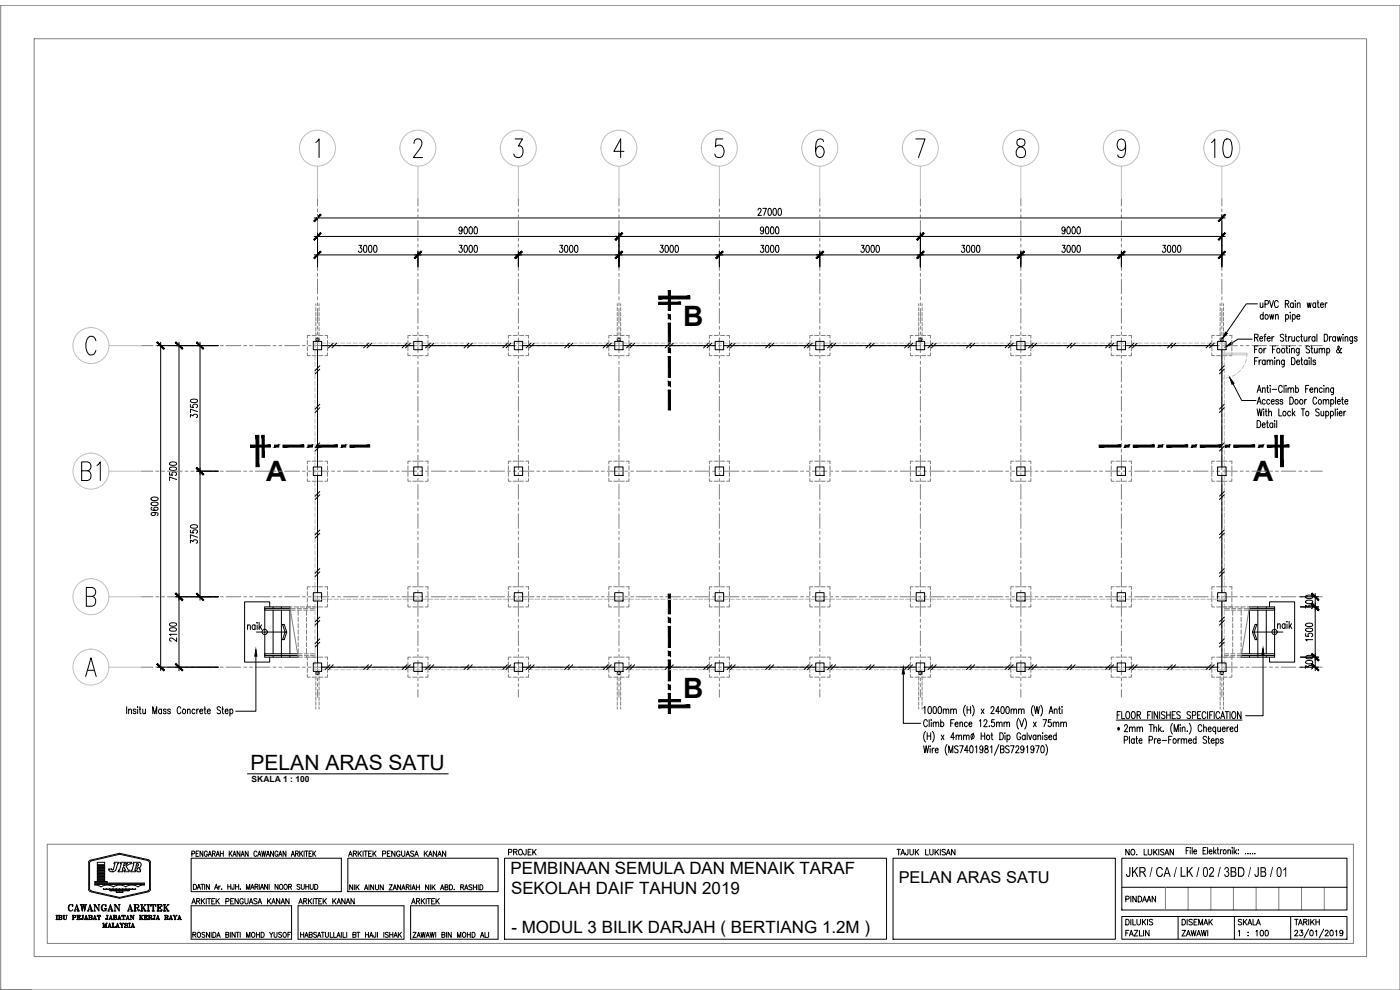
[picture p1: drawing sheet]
<svg xmlns="http://www.w3.org/2000/svg" width="420mm" height="297mm" viewBox="0 0 420 297" stroke-linecap="round" stroke-linejoin="round" font-family="sans-serif">
<defs><g id="words">
<text font-size="9.7" x="23.6" y="145.3">B1</text>
<text font-size="9.3" x="362.7" y="48.3">10</text>
<g font-size="8.4">
<text x="205.1" y="97.9">B</text>
<text x="79.8" y="144.2">A</text>
<text x="376.1" y="144.2">A</text>
<text x="205.1" y="209.4">B</text>
</g>
<text font-size="6.3" x="75.2" y="231.2">PELAN ARAS SATU</text>
<g font-size="5.1">
<text x="153.2" y="262.3">PEMBINAAN SEMULA DAN MENAIK TARAF</text>
<text x="153.4" y="268.2">SEKOLAH DAIF TAHUN 2019</text>
<text x="153.5" y="280">- MODUL 3 BILIK DARJAH ( BERTIANG 1.2M )</text>
</g>
<g font-size="4.9">
<text x="151.7" y="257.9">PROJEK</text>
<text x="269.7" y="264.8">PELAN ARAS SATU</text>
<text x="370.8" y="278.7">SKALA</text>
</g>
<text font-size="4.6" x="337.9" y="263.1">JKR / CA / LK / 02 / 3BD / JB / 01</text>
<text font-size="3.8" x="335.2" y="219.5">·</text>
<text font-size="2.5" x="75.5" y="234.6">SKALA 1 : 100</text>
</g></defs>
<!-- layer: A-GRID -->
<g fill="none" stroke="#808080" stroke-width=".3">
<path d="M95.3 59.5v2.3M125.4 59.5v2.3M155.6 59.5v2.3M185.8 59.5v2.3M215.9 59.5v2.3M246 59.5v2.3M276.2 59.5v2.3M306.4 59.5v2.3M336.5 59.5v2.3M366.7 59.5v2.3M95.3 62.7v.9M95.3 64.4v.9"/>
<path d="M95.3 66.2v4.4M95.3 71.5v.8M95.3 73.2v.9M95.3 75v4.4M125.4 62.7v.9M125.4 64.4v.9M125.4 66.2v4.4M125.4 71.5v.8M125.4 73.2v.9M125.4 75v4.4M155.6 62.7v.9M155.6 64.4v.9"/>
<path d="M155.6 66.2v4.4M155.6 71.5v.8M155.6 73.2v.9M155.6 75v4.4M185.8 62.7v.9M185.8 64.4v.9M185.8 66.2v4.4M185.8 71.5v.8M185.8 73.2v.9M185.8 75v4.4M215.9 62.7v.9M215.9 64.4v.9"/>
<path d="M215.9 66.2v4.4M215.9 71.5v.8M215.9 73.2v.9M215.9 75v4.4M246 62.7v.9M246 64.4v.9M246 66.2v4.4M246 71.5v.8M246 73.2v.9M246 75v4.4M276.2 62.7v.9M276.2 64.4v.9"/>
<path d="M276.2 66.2v4.4M276.2 71.5v.8M276.2 73.2v.9M276.2 75v4.4M306.4 62.7v.9M306.4 64.4v.9M306.4 66.2v4.4M306.4 71.5v.8M306.4 73.2v.9M306.4 75v4.4M336.5 62.7v.9M336.5 64.4v.9"/>
<path d="M336.5 66.2v4.4M336.5 71.5v.8M336.5 73.2v.9M336.5 75v4.4M366.7 62.7v.9M366.7 64.4v.9M366.7 66.2v4.4M366.7 71.5v.8M366.7 73.2v.9M366.7 75v4.4M95.3 80.2v.9M95.3 82v.9"/>
<path d="M95.3 83.8v4.4M95.3 89.1v.8M95.3 90.8v.9M95.3 92.6v4.4M95.3 97.9v.8M95.3 99.6v.9M125.4 80.2v.9M125.4 82v.9M125.4 83.8v4.4M125.4 89.1v.8M125.4 90.8v.9M125.4 92.6v4.4"/>
<path d="M125.4 97.9v.8M125.4 99.6v.9M155.6 80.2v.9M155.6 82v.9M155.6 83.8v4.4M155.6 89.1v.8M155.6 90.8v.9M155.6 92.6v4.4M155.6 97.9v.8M155.6 99.6v.9M185.8 80.2v.9M185.8 82v.9"/>
<path d="M185.8 83.8v4.4M185.8 89.1v.8M185.8 90.8v.9M185.8 92.6v4.4M185.8 97.9v.8M185.8 99.6v.9M215.9 80.2v.9M215.9 82v.9M215.9 83.8v4.4M215.9 89.1v.8M215.9 90.8v.9M215.9 92.6v4.4"/>
<path d="M215.9 97.9v.8M215.9 99.6v.9M246 80.2v.9M246 82v.9M246 83.8v4.4M246 89.1v.8M246 90.8v.9M246 92.6v4.4M246 97.9v.8M246 99.6v.9M276.2 80.2v.9M276.2 82v.9"/>
<path d="M276.2 83.8v4.4M276.2 89.1v.8M276.2 90.8v.9M276.2 92.6v4.4M276.2 97.9v.8M276.2 99.6v.9M306.4 80.2v.9M306.4 82v.9M306.4 83.8v4.4M306.4 89.1v.8M306.4 90.8v.9M306.4 92.6v4.4"/>
<path d="M306.4 97.9v.8M306.4 99.6v.9M336.5 80.2v.9M336.5 82v.9M336.5 83.8v4.4M336.5 89.1v.8M336.5 90.8v.9M336.5 92.6v4.4M336.5 97.9v.8M336.5 99.6v.9M366.7 80.2v.9M366.7 82v.9"/>
<path d="M366.7 83.8v4.4M366.7 89.1v.8M366.7 90.8v.9M366.7 92.6v4.4M366.7 97.9v.8M366.7 99.6v.9M42.4 103.7h3.5M46.8 103.7h.9M48.5 103.7h.9M50.3 103.7h4.4M55.6 103.7h.8M57.3 103.7h.9"/>
<path d="M59.1 103.7h4.4M64.3 103.7h.9M66.1 103.7h.9M67.9 103.7h4.4M73.2 103.7h.8M74.9 103.7h.9M76.7 103.7h4.4M82 103.7h.8M83.7 103.7h.9M85.5 103.7h4.4M90.8 103.7h.8M92.5 103.7h.9"/>
<path d="M94.3 103.7h4.4M95.3 101.4v4.4M95.3 106.7v.8M95.3 108.4v.9M95.3 110.2v4.4M95.3 115.4v.9M95.3 117.2v.9M95.3 118.9v4.4M99.5 103.7h.9M101.3 103.7h.9M103.1 103.7h4.3M108.3 103.7h.9"/>
<path d="M110.1 103.7h.9M111.8 103.7h4.4M117.1 103.7h.9M118.9 103.7h.9M120.7 103.7h4.4M125.4 101.4v4.4M125.4 106.7v.8M125.4 108.4v.9M125.4 110.2v4.4M125.4 115.4v.9M125.4 117.2v.9M125.4 118.9v4.4"/>
<path d="M125.9 103.7h.9M127.7 103.7h.9M129.5 103.7h4.4M134.7 103.7h.9M136.5 103.7h.9M138.3 103.7h4.3M143.5 103.7h.9M145.3 103.7h.9M147 103.7h4.4M152.3 103.7h.9M154.1 103.7h.8M155.6 101.4v4.4"/>
<path d="M155.6 106.7v.8M155.6 108.4v.9M155.6 110.2v4.4M155.6 115.4v.9M155.6 117.2v.9M155.6 118.9v4.4M155.8 103.7h4.4M161.1 103.7h.9M162.9 103.7h.8M164.6 103.7h4.4M169.9 103.7h.9M171.7 103.7h.9"/>
<path d="M173.4 103.7h4.4M178.7 103.7h.9M180.5 103.7h.9M182.2 103.7h4.4M185.8 101.4v4.4M185.8 106.7v.8M185.8 108.4v.9M185.8 110.2v4.4M185.8 115.4v.9M185.8 117.2v.9M185.8 118.9v4.4M187.5 103.7h.9"/>
<path d="M189.3 103.7h.8M191 103.7h4.4M196.3 103.7h.9M198 103.7h.9M199.8 103.7h4.4M205.1 103.7h.9M206.8 103.7h.9M208.6 103.7h4.4M213.9 103.7h.9M215.6 103.7h.9M215.9 101.4v4.4M215.9 106.7v.8"/>
<path d="M215.9 108.4v.9M215.9 110.2v4.4M215.9 115.4v.9M215.9 117.2v.9M215.9 118.9v4.4M217.4 103.7h4.4M222.7 103.7h.9M224.5 103.7h.8M226.2 103.7h4.4M231.5 103.7h.9M233.3 103.7h.8M235 103.7h4.4"/>
<path d="M240.3 103.7h.9M242 103.7h.9M243.8 103.7h4.4M246 101.4v4.4M246 106.7v.8M246 108.4v.9M246 110.2v4.4M246 115.4v.9M246 117.2v.9M246 118.9v4.4M249.1 103.7h.8M250.8 103.7h.9"/>
<path d="M252.6 103.7h4.4M257.9 103.7h.8M259.6 103.7h.9M261.4 103.7h4.4M266.7 103.7h.8M268.4 103.7h.9M270.2 103.7h4.4M275.5 103.7h.9M276.2 101.4v4.4M276.2 106.7v.8M276.2 108.4v.9M276.2 110.2v4.4"/>
<path d="M276.2 115.4v.9M276.2 117.2v.9M276.2 118.9v4.4M277.2 103.7h.9M279 103.7h4.4M284.3 103.7h.8M286 103.7h.9M287.8 103.7h4.4M293 103.7h.9M294.8 103.7h.9M296.6 103.7h4.3M301.8 103.7h.9"/>
<path d="M303.6 103.7h.9M305.4 103.7h4.4M306.4 101.4v4.4M306.4 106.7v.8M306.4 108.4v.9M306.4 110.2v4.4M306.4 115.4v.9M306.4 117.2v.9M306.4 118.9v4.4M310.6 103.7h.9M312.4 103.7h.9M314.2 103.7h4.4"/>
<path d="M319.4 103.7h.9M321.2 103.7h.9M323 103.7h4.4M328.3 103.7h.8M330 103.7h.9M331.8 103.7h4.4M336.5 101.4v4.4M336.5 106.7v.8M336.5 108.4v.9M336.5 110.2v4.4M336.5 115.4v.9M336.5 117.2v.9"/>
<path d="M336.5 118.9v4.4M337 103.7h.9M338.8 103.7h.9M340.5 103.7h4.4M345.8 103.7h.9M347.6 103.7h.8M349.3 103.7h4.4M354.6 103.7h.9M356.4 103.7h.9M358.1 103.7h4.4M363.4 103.7h.9M365.2 103.7h.9"/>
<path d="M366.7 101.4v4.4M366.7 106.7v.8M366.7 108.4v.9M366.7 110.2v4.4M366.7 115.4v.9M366.7 117.2v.9M366.7 118.9v4.4M366.9 103.7h4.4M372.2 103.7h.9M374 103.7h.9M375.8 103.7h4.3M381 103.7h.9"/>
<path d="M382.8 103.7h.9M384.5 103.7h4.4M389.8 103.7h.9M391.6 103.7h.8M393.3 103.7h3.5M95.3 124.2v.9M95.3 126v.9M95.3 127.7v4.5M95.3 133v.9M95.3 134.8v.9M95.3 136.6v4.4M125.4 124.2v.9"/>
<path d="M125.4 126v.9M125.4 127.7v4.5M125.4 133v.9M125.4 134.8v.9M125.4 136.6v4.4M155.6 124.2v.9M155.6 126v.9M155.6 127.7v4.5M155.6 133v.9M155.6 134.8v.9M155.6 136.6v4.4M185.8 124.2v.9"/>
<path d="M185.8 126v.9M185.8 127.7v4.5M185.8 133v.9M185.8 134.8v.9M185.8 136.6v4.4M215.9 124.2v.9M215.9 126v.9M215.9 127.7v4.5M215.9 133v.9M215.9 134.8v.9M215.9 136.6v4.4M246 124.2v.9"/>
<path d="M246 126v.9M246 127.7v4.5M246 133v.9M246 134.8v.9M246 136.6v4.4M276.2 124.2v.9M276.2 126v.9M276.2 127.7v4.5M276.2 133v.9M276.2 134.8v.9M276.2 136.6v4.4M306.4 124.2v.9"/>
<path d="M306.4 126v.9M306.4 127.7v4.5M306.4 133v.9M306.4 134.8v.9M306.4 136.6v4.4M336.5 124.2v.9M336.5 126v.9M336.5 127.7v4.5M336.5 133v.9M336.5 134.8v.9M336.5 136.6v4.4M366.7 124.2v.9"/>
<path d="M366.7 126v.9M366.7 127.7v4.5M366.7 133v.9M366.7 134.8v.9M366.7 136.6v4.4M42.4 141.4h3.5M46.8 141.4h.9M48.5 141.4h.9M50.3 141.4h4.4M55.6 141.4h.8M57.3 141.4h.9M59.1 141.4h4.4"/>
<path d="M64.3 141.4h.9M66.1 141.4h.9M67.9 141.4h4.4M73.2 141.4h.8M74.9 141.4h.9M76.7 141.4h4.4M82 141.4h.8M83.7 141.4h.9M85.5 141.4h4.4M90.8 141.4h.8M92.5 141.4h.9M94.3 141.4h4.4"/>
<path d="M95.3 141.8v.9M95.3 143.6v.9M95.3 145.4v4.4M95.3 150.6v.9M95.3 152.4v.9M95.3 154.2v4.3M95.3 159.4v.9M99.5 141.4h.9M101.3 141.4h.9M103.1 141.4h4.3M108.3 141.4h.9M110.1 141.4h.9"/>
<path d="M111.8 141.4h4.4M117.1 141.4h.9M118.9 141.4h.9M120.7 141.4h4.4M125.4 141.8v.9M125.4 143.6v.9M125.4 145.4v4.4M125.4 150.6v.9M125.4 152.4v.9M125.4 154.2v4.3M125.4 159.4v.9M125.9 141.4h.9"/>
<path d="M127.7 141.4h.9M129.5 141.4h4.4M134.7 141.4h.9M136.5 141.4h.9M138.3 141.4h4.3M143.5 141.4h.9M145.3 141.4h.9M147 141.4h4.4M152.3 141.4h.9M154.1 141.4h.8M155.6 141.8v.9M155.6 143.6v.9"/>
<path d="M155.6 145.4v4.4M155.6 150.6v.9M155.6 152.4v.9M155.6 154.2v4.3M155.6 159.4v.9M155.8 141.4h4.4M161.1 141.4h.9M162.9 141.4h.8M164.6 141.4h4.4M169.9 141.4h.9M171.7 141.4h.9M173.4 141.4h4.4"/>
<path d="M178.7 141.4h.9M180.5 141.4h.9M182.2 141.4h4.4M185.8 141.8v.9M185.8 143.6v.9M185.8 145.4v4.4M185.8 150.6v.9M185.8 152.4v.9M185.8 154.2v4.3M185.8 159.4v.9M187.5 141.4h.9M189.3 141.4h.8"/>
<path d="M191 141.4h4.4M196.3 141.4h.9M198 141.4h.9M199.8 141.4h4.4M205.1 141.4h.9M206.8 141.4h.9M208.6 141.4h4.4M213.9 141.4h.9M215.6 141.4h.9M215.9 141.8v.9M215.9 143.6v.9M215.9 145.4v4.4"/>
<path d="M215.9 150.6v.9M215.9 152.4v.9M215.9 154.2v4.3M215.9 159.4v.9M217.4 141.4h4.4M222.7 141.4h.9M224.5 141.4h.8M226.2 141.4h4.4M231.5 141.4h.9M233.3 141.4h.8M235 141.4h4.4M240.3 141.4h.9"/>
<path d="M242 141.4h.9M243.8 141.4h4.4M246 141.8v.9M246 143.6v.9M246 145.4v4.4M246 150.6v.9M246 152.4v.9M246 154.2v4.3M246 159.4v.9M249.1 141.4h.8M250.8 141.4h.9M252.6 141.4h4.4"/>
<path d="M257.9 141.4h.8M259.6 141.4h.9M261.4 141.4h4.4M266.7 141.4h.8M268.4 141.4h.9M270.2 141.4h4.4M275.5 141.4h.9M276.2 141.8v.9M276.2 143.6v.9M276.2 145.4v4.4M276.2 150.6v.9M276.2 152.4v.9"/>
<path d="M276.2 154.2v4.3M276.2 159.4v.9M277.2 141.4h.9M279 141.4h4.4M284.3 141.4h.8M286 141.4h.9M287.8 141.4h4.4M293 141.4h.9M294.8 141.4h.9M296.6 141.4h4.3M301.8 141.4h.9M303.6 141.4h.9"/>
<path d="M305.4 141.4h4.4M306.4 141.8v.9M306.4 143.6v.9M306.4 145.4v4.4M306.4 150.6v.9M306.4 152.4v.9M306.4 154.2v4.3M306.4 159.4v.9M310.6 141.4h.9M312.4 141.4h.9M314.2 141.4h4.4M319.4 141.4h.9"/>
<path d="M321.2 141.4h.9M323 141.4h4.4M328.3 141.4h.8M330 141.4h.9M331.8 141.4h4.4M336.5 141.8v.9M336.5 143.6v.9M336.5 145.4v4.4M336.5 150.6v.9M336.5 152.4v.9M336.5 154.2v4.3M336.5 159.4v.9"/>
<path d="M337 141.4h.9M338.8 141.4h.9M340.5 141.4h4.4M345.8 141.4h.9M347.6 141.4h.8M349.3 141.4h4.4M354.6 141.4h.9M356.4 141.4h.9M358.1 141.4h4.4M363.4 141.4h.9M365.2 141.4h.9M366.7 141.8v.9"/>
<path d="M366.7 143.6v.9M366.7 145.4v4.4M366.7 150.6v.9M366.7 152.4v.9M366.7 154.2v4.3M366.7 159.4v.9M366.9 141.4h4.4M372.2 141.4h.9M374 141.4h.9M375.8 141.4h4.3M381 141.4h.9M382.8 141.4h.9"/>
<path d="M384.5 141.4h4.4M389.8 141.4h.9M391.6 141.4h.8M393.3 141.4h3.5M42.4 179.1h3.5M46.8 179.1h.9M48.5 179.1h.9M50.3 179.1h4.4M55.6 179.1h.8M57.3 179.1h.9M59.1 179.1h4.4M64.3 179.1h.9"/>
<path d="M66.1 179.1h.9M67.9 179.1h4.4M73.2 179.1h.8M74.9 179.1h.9M76.7 179.1h4.4M82 179.1h.8M83.7 179.1h.9M85.5 179.1h4.4M90.8 179.1h.8M92.5 179.1h.9M94.3 179.1h4.4M95.3 161.2v.8"/>
<path d="M95.3 162.9v4.4M95.3 168.2v.9M95.3 170v.8M95.3 171.7v4.4M95.3 177v.9M95.3 178.8v.8M99.5 179.1h.9M101.3 179.1h.9M103.1 179.1h4.3M108.3 179.1h.9M110.1 179.1h.9M111.8 179.1h4.4"/>
<path d="M117.1 179.1h.9M118.9 179.1h.9M120.7 179.1h4.4M125.4 161.2v.8M125.4 162.9v4.4M125.4 168.2v.9M125.4 170v.8M125.4 171.7v4.4M125.4 177v.9M125.4 178.8v.8M125.9 179.1h.9M127.7 179.1h.9"/>
<path d="M129.5 179.1h4.4M134.7 179.1h.9M136.5 179.1h.9M138.3 179.1h4.3M143.5 179.1h.9M145.3 179.1h.9M147 179.1h4.4M152.3 179.1h.9M154.1 179.1h.8M155.6 161.2v.8M155.6 162.9v4.4M155.6 168.2v.9"/>
<path d="M155.6 170v.8M155.6 171.7v4.4M155.6 177v.9M155.6 178.8v.8M155.8 179.1h4.4M161.1 179.1h.9M162.9 179.1h.8M164.6 179.1h4.4M169.9 179.1h.9M171.7 179.1h.9M173.4 179.1h4.4M178.7 179.1h.9"/>
<path d="M180.5 179.1h.9M182.2 179.1h4.4M185.8 161.2v.8M185.8 162.9v4.4M185.8 168.2v.9M185.8 170v.8M185.8 171.7v4.4M185.8 177v.9M185.8 178.8v.8M187.5 179.1h.9M189.3 179.1h.8M191 179.1h4.4"/>
<path d="M196.3 179.1h.9M198 179.1h.9M199.8 179.1h4.4M205.1 179.1h.9M206.8 179.1h.9M208.6 179.1h4.4M213.9 179.1h.9M215.6 179.1h.9M215.9 161.2v.8M215.9 162.9v4.4M215.9 168.2v.9M215.9 170v.8"/>
<path d="M215.9 171.7v4.4M215.9 177v.9M215.9 178.8v.8M217.4 179.1h4.4M222.7 179.1h.9M224.5 179.1h.8M226.2 179.1h4.4M231.5 179.1h.9M233.3 179.1h.8M235 179.1h4.4M240.3 179.1h.9M242 179.1h.9"/>
<path d="M243.8 179.1h4.4M246 161.2v.8M246 162.9v4.4M246 168.2v.9M246 170v.8M246 171.7v4.4M246 177v.9M246 178.8v.8M249.1 179.1h.8M250.8 179.1h.9M252.6 179.1h4.4M257.9 179.1h.8"/>
<path d="M259.6 179.1h.9M261.4 179.1h4.4M266.7 179.1h.8M268.4 179.1h.9M270.2 179.1h4.4M275.5 179.1h.9M276.2 161.2v.8M276.2 162.9v4.4M276.2 168.2v.9M276.2 170v.8M276.2 171.7v4.4M276.2 177v.9"/>
<path d="M276.2 178.8v.8M277.2 179.1h.9M279 179.1h4.4M284.3 179.1h.8M286 179.1h.9M287.8 179.1h4.4M293 179.1h.9M294.8 179.1h.9M296.6 179.1h4.3M301.8 179.1h.9M303.6 179.1h.9M305.4 179.1h4.4"/>
<path d="M306.4 161.2v.8M306.4 162.9v4.4M306.4 168.2v.9M306.4 170v.8M306.4 171.7v4.4M306.4 177v.9M306.4 178.8v.8M310.6 179.1h.9M312.4 179.1h.9M314.2 179.1h4.4M319.4 179.1h.9M321.2 179.1h.9"/>
<path d="M323 179.1h4.4M328.3 179.1h.8M330 179.1h.9M331.8 179.1h4.4M336.5 161.2v.8M336.5 162.9v4.4M336.5 168.2v.9M336.5 170v.8M336.5 171.7v4.4M336.5 177v.9M336.5 178.8v.8M337 179.1h.9"/>
<path d="M338.8 179.1h.9M340.5 179.1h4.4M345.8 179.1h.9M347.6 179.1h.8M349.3 179.1h4.4M354.6 179.1h.9M356.4 179.1h.9M358.1 179.1h4.4M363.4 179.1h.9M365.2 179.1h.9M366.7 161.2v.8M366.7 162.9v4.4"/>
<path d="M366.7 168.2v.9M366.7 170v.8M366.7 171.7v4.4M366.7 177v.9M366.7 178.8v.8M366.9 179.1h4.4M372.2 179.1h.9M374 179.1h.9M375.8 179.1h4.3M381 179.1h.9M382.8 179.1h.9M384.5 179.1h4.4"/>
<path d="M389.8 179.1h.9M391.6 179.1h.8M393.3 179.1h3.5M95.3 180.5v4.4M95.3 185.8v.9M95.3 187.6v.9M95.3 189.3v4.4M95.3 194.6v.9M95.3 196.4v.9M95.3 198.1v4.4M125.4 180.5v4.4M125.4 185.8v.9"/>
<path d="M125.4 187.6v.9M125.4 189.3v4.4M125.4 194.6v.9M125.4 196.4v.9M125.4 198.1v4.4M155.6 180.5v4.4M155.6 185.8v.9M155.6 187.6v.9M155.6 189.3v4.4M155.6 194.6v.9M155.6 196.4v.9M155.6 198.1v4.4"/>
<path d="M185.8 180.5v4.4M185.8 185.8v.9M185.8 187.6v.9M185.8 189.3v4.4M185.8 194.6v.9M185.8 196.4v.9M185.8 198.1v4.4M215.9 180.5v4.4M215.9 185.8v.9M215.9 187.6v.9M215.9 189.3v4.4M215.9 194.6v.9"/>
<path d="M215.9 196.4v.9M215.9 198.1v4.4M246 180.5v4.4M246 185.8v.9M246 187.6v.9M246 189.3v4.4M246 194.6v.9M246 196.4v.9M246 198.1v4.4M276.2 180.5v4.4M276.2 185.8v.9M276.2 187.6v.9"/>
<path d="M276.2 189.3v4.4M276.2 194.6v.9M276.2 196.4v.9M276.2 198.1v4.4M306.4 180.5v4.4M306.4 185.8v.9M306.4 187.6v.9M306.4 189.3v4.4M306.4 194.6v.9M306.4 196.4v.9M306.4 198.1v4.4M336.5 180.5v4.4"/>
<path d="M336.5 185.8v.9M336.5 187.6v.9M336.5 189.3v4.4M336.5 194.6v.9M336.5 196.4v.9M336.5 198.1v4.4M366.7 180.5v4.4M366.7 185.8v.9M366.7 187.6v.9M366.7 189.3v4.4M366.7 194.6v.9M366.7 196.4v.9"/>
<path d="M366.7 198.1v4.4M42.4 200.2h3.5M46.8 200.2h.9M48.5 200.2h.9M50.3 200.2h4.4M55.6 200.2h.8M57.3 200.2h.9M59.1 200.2h4.4M64.3 200.2h.9M66.1 200.2h.9M67.9 200.2h4.4M73.2 200.2h.8"/>
<path d="M74.9 200.2h.9M76.7 200.2h4.4M82 200.2h.8M83.7 200.2h.9M85.5 200.2h4.4M90.8 200.2h.8M92.5 200.2h.9M94.3 200.2h4.4M95.3 203.4v.9M95.3 205.1v.9M95.3 206.9v2.3M99.5 200.2h.9"/>
<path d="M101.3 200.2h.9M103.1 200.2h4.3M108.3 200.2h.9M110.1 200.2h.9M111.8 200.2h4.4M117.1 200.2h.9M118.9 200.2h.9M120.7 200.2h4.4M125.4 203.4v.9M125.4 205.1v.9M125.4 206.9v2.3M125.9 200.2h.9"/>
<path d="M127.7 200.2h.9M129.5 200.2h4.4M134.7 200.2h.9M136.5 200.2h.9M138.3 200.2h4.3M143.5 200.2h.9M145.3 200.2h.9M147 200.2h4.4M152.3 200.2h.9M154.1 200.2h.8M155.6 203.4v.9M155.6 205.1v.9"/>
<path d="M155.6 206.9v2.3M155.8 200.2h4.4M161.1 200.2h.9M162.9 200.2h.8M164.6 200.2h4.4M169.9 200.2h.9M171.7 200.2h.9M173.4 200.2h4.4M178.7 200.2h.9M180.5 200.2h.9M182.2 200.2h4.4M185.8 203.4v.9"/>
<path d="M185.8 205.1v.9M185.8 206.9v2.3M187.5 200.2h.9M189.3 200.2h.8M191 200.2h4.4M196.3 200.2h.9M198 200.2h.9M199.8 200.2h4.4M205.1 200.2h.9M206.8 200.2h.9M208.6 200.2h4.4M213.9 200.2h.9"/>
<path d="M215.6 200.2h.9M215.9 203.4v.9M215.9 205.1v.9M215.9 206.9v2.3M217.4 200.2h4.4M222.7 200.2h.9M224.5 200.2h.8M226.2 200.2h4.4M231.5 200.2h.9M233.3 200.2h.8M235 200.2h4.4M240.3 200.2h.9"/>
<path d="M242 200.2h.9M243.8 200.2h4.4M246 203.4v.9M246 205.1v.9M246 206.9v2.3M249.1 200.2h.8M250.8 200.2h.9M252.6 200.2h4.4M257.9 200.2h.8M259.6 200.2h.9M261.4 200.2h4.4M266.7 200.2h.8"/>
<path d="M268.4 200.2h.9M270.2 200.2h4.4M275.5 200.2h.9M276.2 203.4v.9M276.2 205.1v.9M276.2 206.9v2.3M277.2 200.2h.9M279 200.2h4.4M284.3 200.2h.8M286 200.2h.9M287.8 200.2h4.4M293 200.2h.9"/>
<path d="M294.8 200.2h.9M296.6 200.2h4.3M301.8 200.2h.9M303.6 200.2h.9M305.4 200.2h4.4M306.4 203.4v.9M306.4 205.1v.9M306.4 206.9v2.3M310.6 200.2h.9M312.4 200.2h.9M314.2 200.2h4.4M319.4 200.2h.9"/>
<path d="M321.2 200.2h.9M323 200.2h4.4M328.3 200.2h.8M330 200.2h.9M331.8 200.2h4.4M336.5 203.4v.9M336.5 205.1v.9M336.5 206.9v2.3M337 200.2h.9M338.8 200.2h.9M340.5 200.2h4.4M345.8 200.2h.9"/>
<path d="M347.6 200.2h.8M349.3 200.2h4.4M354.6 200.2h.9M356.4 200.2h.9M358.1 200.2h4.4M363.4 200.2h.9M365.2 200.2h.9M366.7 203.4v.9M366.7 205.1v.9M366.7 206.9v2.3M366.9 200.2h4.4M372.2 200.2h.9"/>
<path d="M374 200.2h.9M375.8 200.2h4.3M381 200.2h.9M382.8 200.2h.9M384.5 200.2h4.4M389.8 200.2h.9M391.6 200.2h.8M393.3 200.2h3.5"/>
</g>
<!-- layer: A-DIM -->
<g fill="none" stroke="#000" stroke-width=".3">
<path d="M94.3 76.5h273.4M94.3 70.9h273.4M94.3 65.4h273.4M95.3 64.4v15.7M107.7 73.6h.8l-.4 .8a.6 .6 0 0 1 .5 .9 .6 .6 0 0 1-1 0M109.3 73.7l.4-.1a1.51 1.51 0 0 1 0 2.1h-.2a1.74 1.74 0 0 1-.2-2zM110.8 73.7h.6l.1 .3v1.3l-.3 .4-.4-.1-.1-.3zM112.3 73.7h.6l.2 .3v1.3l-.4 .4-.4-.1-.1-.3zM125.4 75.5v4.6M137.9 73.6h.8l-.4 .8a.6 .6 0 0 1 .5 .9 .6 .6 0 0 1-1.1 0M138.7 68.8l-.4 .6a.6 .6 0 0 1-.6-.7 .6 .6 0 0 1 .8-.5l.2 .6a.95 .95 0 0 1-.6 1.4l-.3-.3M139.4 68.2l.3-.1a1.23 1.23 0 0 1 0 2.1 1.61 1.61 0 0 1-.3-2z"/>
<path d="M139.4 73.7l.3-.1a1.23 1.23 0 0 1 0 2.1l-.3-.1-.2-.8zM141 68.2l.4-.1a1.52 1.52 0 0 1 0 2.1h-.2a1.54 1.54 0 0 1-.2-2zM141 73.7l.4-.1a1.51 1.51 0 0 1 0 2.1l-.4-.1-.2-.3-.1-.8zM142.5 68.2h.6l.2 .8a.9 .9 0 0 1-.6 1.2 1.61 1.61 0 0 1-.2-2zM142.5 73.7h.6l.1 .3v1.3l-.4 .4-.3-.1-.2-.3zM155.6 75.5v4.6M168 73.6h.9l-.5 .8a.6 .6 0 0 1 .6 .9 .6 .6 0 0 1-1.1 0M169.6 73.7h.6l.1 .3v1.3l-.3 .4-.4-.1-.1-.3-.1-.8zM171.1 73.7l.3-.1a1.23 1.23 0 0 1 0 2.1l-.3-.1-.2-.8zM172.6 73.7l.4-.1a1.51 1.51 0 0 1 0 2.1l-.4-.1-.1-.3-.1-.8zM185.8 69.9v10.2M198.2 73.6h.8l-.5 .8a.6 .6 0 0 1 .6 .9 .6 .6 0 0 1-1.1 0"/>
<path d="M199.8 73.7h.6l.2 .8-.2 1.1-.4 .1a1.74 1.74 0 0 1-.2-2zM201.3 73.7h.6l.2 .8-.2 1.1-.3 .1-.3-.1-.3-.8zM202.8 73.7l.2-.1a1.23 1.23 0 0 1 0 2.1l-.2-.1-.2-.8zM215.9 75.5v4.6M227.5 63l.3-.5h.3l.3 .4-.9 1.7h1M228.3 73.6h.9l-.5 .8a.61 .61 0 0 1 .5 .9 .61 .61 0 0 1-1 0M228.9 62.5h1.1l-.8 2.1M229.2 68.8l-.5 .6a.6 .6 0 0 1-.5-.7 .6 .6 0 0 1 .7-.5l.3 .6a.99 .99 0 0 1-.6 1.4l-.3-.3M229.9 68.2h.6l.3 .8a.9 .9 0 0 1-.6 1.2 1.61 1.61 0 0 1-.3-2zM229.9 73.7h.6l.2 .3v1.3l-.4 .4-.4-.1-.1-.3zM230.7 62.6l.2-.1a1.28 1.28 0 0 1 .2 2.1l-.4-.1-.2-.3zM231.4 68.2l.2-.1a1.28 1.28 0 0 1 .2 2.1h-.2a1.69 1.69 0 0 1-.2-2z"/>
<path d="M231.4 73.7h.6l.3 .8-.3 1.1-.4 .1a1.74 1.74 0 0 1-.2-2zM232.2 62.6l.4-.1a1.52 1.52 0 0 1 0 2.1h-.2a1.54 1.54 0 0 1-.2-2zM233 68.2h.6l.2 .8a.9 .9 0 0 1-.6 1.2 1.54 1.54 0 0 1-.2-2zM233 73.7h.6l.2 .8-.2 1.1-.3 .1-.3-.1-.3-.8zM233.7 62.6h.6l.2 .8a.9 .9 0 0 1-.6 1.2 1.61 1.61 0 0 1-.2-2zM246 75.5v4.6M258.5 73.6h.8l-.4 .8a.6 .6 0 0 1 .5 .9 .6 .6 0 0 1-1 0M260.1 73.7l.4-.1a1.51 1.51 0 0 1 0 2.1l-.4-.1-.2-.3-.1-.8zM261.6 73.7h.6l.1 .3v1.3l-.3 .4-.4-.1-.1-.3zM263.1 73.7h.6l.2 .8-.2 1.1-.4 .1a1.74 1.74 0 0 1-.2-2zM276.2 69.9v10.2M288.7 73.6h.8l-.4 .8a.6 .6 0 0 1 .4 .9 .6 .6 0 0 1-1 0"/>
<path d="M290.2 73.7h.6l.2 .3v1.3l-.4 .4-.4-.1-.1-.3zM291.8 73.7l.3-.1a1.51 1.51 0 0 1 0 2.1l-.3-.1-.2-.3-.1-.8zM293.2 73.7h.7l.1 .3v1.3l-.4 .4-.4-.1-.1-.3zM306.4 75.5v4.6M318.8 73.6h.9l-.5 .8a.6 .6 0 0 1 .5 .9 .6 .6 0 0 1-1 0M319.7 68.8l-.5 .6a.6 .6 0 0 1-.5-.7 .6 .6 0 0 1 .7-.5l.3 .6a.99 .99 0 0 1-.7 1.4l-.3-.3M320.4 68.2h.6l.2 .8a.9 .9 0 0 1-.6 1.2 1.61 1.61 0 0 1-.2-2zM320.4 73.7h.6l.1 .3v1.3l-.3 .4-.4-.1-.1-.3zM321.9 68.2l.2-.1a1.28 1.28 0 0 1 .2 2.1l-.4-.1-.1-.3zM321.9 73.7h.6l.2 .3v1.3l-.4 .4-.4-.1-.1-.3zM323.4 68.2l.4-.1a1.52 1.52 0 0 1 0 2.1h-.2a1.54 1.54 0 0 1-.2-2zM323.4 73.7l.4-.1a1.51 1.51 0 0 1 0 2.1l-.4-.1-.1-.3-.1-.8z"/>
<path d="M336.5 75.5v4.6M349 73.6h.8l-.5 .8a.6 .6 0 0 1 .6 .9 .6 .6 0 0 1-1.1 0M350.6 73.7l.3-.1a1.51 1.51 0 0 1 0 2.1h-.1a1.74 1.74 0 0 1-.2-2zM352 73.7h.7l.1 .3v1.3l-.4 .4-.4-.1-.1-.3zM353.6 73.7h.6l.1 .3v1.3l-.4 .4-.3-.1-.2-.3zM366.7 64.4v15.7M47.2 103.7h18.3M48.2 102.7v98.5M53.7 102.7v98.5M57.3 120l.8-.3a.9 .9 0 0 1 1.2 .6 1.41 1.41 0 0 1-2.2 0zM60 102.7v77.4M51 138.8l.8-.2 1.1 .2v.6l-.8 .2a.9 .9 0 0 1-1.2-.5z"/>
<path d="M57.1 125.2v-.8l.9 .4a.61 .61 0 0 1 .9-.5 .61 .61 0 0 1 0 1M57.1 121.4v.8h1a.61 .61 0 0 1 .1-.8 .61 .61 0 0 1 .8 0 .61 .61 0 0 1 .1 .8l-.2 .1M59.3 123.5l-2.1-.7v1M45.4 150.9l.8-.2 1.1 .2v.6l-.8 .2a.9 .9 0 0 1-1.2-.6zM45.4 149.4l.8-.3 .8 .1 .5 .6a1.52 1.52 0 0 1-2.2 0zM45.6 152.2l-.3 .5a1.28 1.28 0 0 0 2.2-.1 .64 .64 0 0 0-.8-.4 .64 .64 0 0 0-.5 .7l.5 .2M46.1 153.7l.4 .3a.58 .58 0 0 1-.5 .7 .58 .58 0 0 1-.6-.7l.7-.3a1.07 1.07 0 0 1 1.4 .6l-.3 .3M50.9 141.8v.7l.9 .1a.64 .64 0 0 1 .1-.8 .64 .64 0 0 1 .8 0 .64 .64 0 0 1 .1 .8h-.2M51 140.3l1.1-.2 .9 .4a1.28 1.28 0 0 1-2.1 .2zM53 143.9l-2.1-.8v1.1M57.1 159.1v.7l1 .1a.61 .61 0 0 1 .1-.8 .61 .61 0 0 1 .8 0 .61 .61 0 0 1 .1 .8l-.2 .1M57.3 157.7l.8-.3a1.01 1.01 0 0 1 1.2 .5v.2a1.51 1.51 0 0 1-2.2 0z"/>
<path d="M59 141.4h6.5M52.7 179.1h12.8M57.1 162.9v-.9l.9 .5a.61 .61 0 0 1 .9-.5 .61 .61 0 0 1 0 1M59.3 161.2l-2.1-.7v1M390.3 179.1h5.4M392 178.8l.8-.3a.9 .9 0 0 1 1.2 .6 1.41 1.41 0 0 1-2.2 0zM394.7 178.1v23.1M51 188.6l.8-.3 .8 .1 .4 .6a1.52 1.52 0 0 1-2.1 0zM51 187.1l1.1-.3 .8 .3 .1 .2a1.23 1.23 0 0 1-2.1 0zM53 191.4v1l-1.3-.9a.49 .49 0 0 0-.8 .2 .49 .49 0 0 0 .5 .6M53 190.3h-2.1l.4 .4M390.3 182.1h5.4"/>
<path d="M390.3 197.2h5.4M391.8 190.1v.8l1 .1a.61 .61 0 0 1 0-.9 .61 .61 0 0 1 .9 0 .61 .61 0 0 1 0 .9h-.1M391.8 182.5v-.9l.8 .5a.61 .61 0 0 1 .9-.5 .61 .61 0 0 1 .1 1M392 188.7l.8-.2a.9 .9 0 0 1 1.2 .5 1.41 1.41 0 0 1-2.2 0zM392 187.2l.8-.2a.94 .94 0 0 1 1.2 .4v.2a1.51 1.51 0 0 1-2.2 0zM392 198.4l.8-.3a.9 .9 0 0 1 1.2 .6 1.41 1.41 0 0 1-2.2 0zM392 196.9l.8-.3a1.01 1.01 0 0 1 1.2 .5v.2a1.51 1.51 0 0 1-2.2 0zM392 180.3l.8-.2a.94 .94 0 0 1 1.2 .4v.2a1.28 1.28 0 0 1-2.2-.2zM394 191.9h-2.2l.5 .4M47.2 200.2h18.3M390.3 200.2h5.4M391.8 200.6v-.9l.8 .5a.62 .62 0 0 1 1-.5 .62 .62 0 0 1 0 1"/>
</g>
<!-- layer: 0 -->
<g fill="#000" stroke="#000" stroke-width=".3">
<path d="M96.2 64.3l-1.8 2.2 2-2zM94.1 66.3l2.1-2-1.8 2.2z"/>
<path d="M96.2 69.8l-1.8 2.2 2-2zM94.1 71.8l2.1-2-1.8 2.2z"/>
<path d="M96.2 75.4l-1.8 2.2 2-2zM94.1 77.4l2.1-2-1.8 2.2z"/>
<path d="M124.3 77.4l.2 .2 1.8-2.2zM126.3 75.4l.2 .2-2 2z"/>
<path d="M126.3 75.4l-1.8 2.2 2-2zM126.3 75.4l-1.8 2.2-.2-.2z"/>
<path d="M154.5 77.4l.2 .2 1.8-2.2zM156.5 75.4l.2 .2-2 2z"/>
<path d="M156.5 75.4l-1.8 2.2 2-2zM154.5 77.4l2-2-1.8 2.2z"/>
<path d="M184.6 71.8l.2 .2 1.8-2.2zM186.6 69.8l.3 .2-2.1 2z"/>
<path d="M184.6 77.4l.2 .2 1.8-2.2zM186.6 75.4l.3 .2-2.1 2z"/>
<path d="M186.6 69.8l-1.8 2.2 2.1-2zM184.6 71.8l2-2-1.8 2.2z"/>
<path d="M186.6 75.4l-1.8 2.2 2.1-2zM184.6 77.4l2-2-1.8 2.2z"/>
<path d="M214.8 77.4l.2 .2 1.8-2.2zM216.8 75.4l.2 .2-2 2z"/>
<path d="M216.8 75.4l-1.8 2.2 2-2zM214.8 77.4l2-2-1.8 2.2z"/>
<path d="M244.9 77.4l.3 .2 1.8-2.2zM247 75.4l.2 .2-2 2z"/>
<path d="M247 75.4l-1.8 2.2 2-2zM244.9 77.4l2.1-2-1.8 2.2z"/>
<path d="M275.1 71.8l.2 .2 1.8-2.2zM277.1 69.8l.2 .2-2 2z"/>
<path d="M275.1 77.4l.2 .2 1.8-2.2zM277.1 75.4l.2 .2-2 2z"/>
<path d="M277.1 69.8l-1.8 2.2 2-2zM277.1 69.8l-1.8 2.2-.2-.2z"/>
<path d="M277.1 75.4l-1.8 2.2 2-2zM277.1 75.4l-1.8 2.2-.2-.2z"/>
<path d="M305.3 77.4l.2 .2 1.8-2.2zM307.3 75.4l.2 .2-2 2z"/>
<path d="M307.3 75.4l-1.8 2.2 2-2zM307.3 75.4l-1.8 2.2-.2-.2z"/>
<path d="M335.4 77.4l.2 .2 1.8-2.2zM337.4 75.4l.3 .2-2.1 2z"/>
<path d="M337.4 75.4l-1.8 2.2 2.1-2zM335.4 77.4l2-2-1.8 2.2z"/>
<path d="M365.6 66.3l.2 .2 1.8-2.2zM367.6 64.3l.2 .2-2 2z"/>
<path d="M367.6 69.8l-2 2 .2 .2zM367.6 69.8l.2 .2-2 2z"/>
<path d="M365.6 77.4l.2 .2 1.8-2.2zM367.6 75.4l.2 .2-2 2z"/>
<path d="M47.1 102.8l2 2 .2-.2zM47.1 102.8l.2-.2 2 2z"/>
<path d="M52.6 102.8l2.1 2 .2-.2zM52.6 102.8l.2-.2 2.1 2z"/>
<path d="M58.9 102.8l2 2 .2-.2zM58.9 102.8l.2-.2 2 2z"/>
<path d="M59.1 140.3l-.2 .2 2.2 1.8zM58.9 140.5l2.2 1.8-.2 .2z"/>
<path d="M58.9 140.5l2 2 .2-.2zM58.9 140.5l.2-.2 2 2z"/>
<path d="M52.8 178l-.2 .2 2.3 1.8zM52.6 178.2l2.3 1.8-.2 .2z"/>
<path d="M59.1 178l-.2 .2 2.2 1.8zM58.9 178.2l2.2 1.8-.2 .2z"/>
<path d="M47.3 199.1l-.2 .2 2.2 1.8zM47.1 199.3l2.2 1.8-.2 .2z"/>
<path d="M52.8 199.1l-.2 .2 2.3 1.8zM52.6 199.3l2.3 1.8-.2 .2z"/>
<path d="M52.6 178.2l2.1 2 .2-.2zM52.6 178.2l.2-.2 2.1 2z"/>
<path d="M393.8 196.1l-.2 .2 2.2 1.8zM393.6 196.3l2.2 1.8-.2 .2z"/>
<path d="M393.8 199.1l-.2 .2 2.2 1.8zM393.6 199.3l2.2 1.8-.2 .2z"/>
<path d="M393.8 181l-.2 .2 2.2 1.8zM393.6 181.2l2.2 1.8-.2 .2z"/>
<path d="M393.6 181.2l2 2 .2-.2zM393.8 181l2 2-2.2-1.8z"/>
<path d="M393.6 196.3l2 2 .2-.2zM393.6 196.3l.2-.2 2 2z"/>
<path d="M393.6 178.2l2 2 .2-.2zM393.6 178.2l.2-.2 2 2z"/>
</g>
<!-- layer: A-GRID BALL -->
<g fill="none" stroke="#c0c0c0" stroke-width=".3">
<path d="M95.3 49.9v9.6M125.4 49.9v9.6M155.6 49.9v9.6M185.8 49.9v9.6M215.9 49.9v9.6M246 49.9v9.6M276.2 49.9v9.6M306.4 49.9v9.6M336.5 49.9v9.6M366.7 49.9v9.6M32.7 103.7h9.7M32.7 141.4h9.7"/>
<path d="M32.7 179.1h9.7M32.7 200.2h9.7"/>
<circle cx="95.3" cy="44.5" r="5.4"/>
<circle cx="125.4" cy="44.5" r="5.4"/>
<circle cx="155.6" cy="44.5" r="5.4"/>
<circle cx="185.7" cy="44.5" r="5.4"/>
<circle cx="215.9" cy="44.5" r="5.4"/>
<circle cx="246" cy="44.5" r="5.4"/>
<circle cx="276.2" cy="44.5" r="5.4"/>
<circle cx="306.3" cy="44.5" r="5.4"/>
<circle cx="336.5" cy="44.5" r="5.4"/>
<circle cx="27.3" cy="103.7" r="5.4"/>
<circle cx="27.3" cy="179" r="5.4"/>
<circle cx="27.3" cy="200.2" r="5.4"/>
</g>
<g fill="none" stroke="#000" stroke-width=".3">
<path d="M94.8 42.7l1-1v5.6M124.2 43a1.3 1.3 0 0 1 .9-1.3h.7a1.79 1.79 0 0 1 .2 2.9l-2 2.7h2.8M154.6 41.7h2.2l-1.2 2.1h.6a2.05 2.05 0 0 1-.4 3.5 1.25 1.25 0 0 1-1.6-1.1M187.2 45.4h-3l2.1-3.7v5.6M216.9 41.7h-2l-.2 2.4a1.44 1.44 0 0 1 1.7-.5 1.44 1.44 0 0 1 .9 1.6 1.55 1.55 0 0 1-.6 1.8 1.55 1.55 0 0 1-2-.2l-.2-.6M247.1 42.5l-.1-.6-.6-.2-1 .2a6.8 6.8 0 0 0-.5 4.6l.5 .5 .6 .3a1.77 1.77 0 0 0 1.4-1.8 1.77 1.77 0 0 0-1.4-1.7l-1.1 .8-.1 .8M274.8 41.7h2.8l-2 5.6M305.4 41.9a1.26 1.26 0 0 0 .4 1.9 1.99 1.99 0 0 1 1.8 1.1 1.99 1.99 0 0 1-.2 2.1 1.62 1.62 0 0 1-2.3-.4 1.62 1.62 0 0 1 .5-2.2 2.52 2.52 0 0 0 2-1.4l-.2-1.1-.6-.2zM337.8 43.5a1.41 1.41 0 0 1-1.4 1.7 1.81 1.81 0 0 1-1.2-1.9 1.81 1.81 0 0 1 1.4-1.6l.6 .2a5.1 5.1 0 0 1 0 5.1l-.9 .3-.7-.3-.2-.5M28.8 102.2a1.4 1.4 0 0 0-1.4-1.3 1.4 1.4 0 0 0-1.4 1.3 3.7 3.7 0 0 0 1 4.3 1.47 1.47 0 0 0 1.8-1.4M25.9 178.9h1.8a1.37 1.37 0 0 0 1-1.3 1.37 1.37 0 0 0-1-1.3h-1.8v5.6h1.8a1.56 1.56 0 0 0 1-1.5 1.56 1.56 0 0 0-1-1.5M25.7 203l1.6-5.6 1.6 5.6"/>
<path d="M26.3 201.1h2"/>
</g>
<!-- layer: A-sec_liine -->
<g fill="#000" stroke="#000" stroke-width=".3">
<path d="M197.7 88.8v.9l9.4-.9zM197.7 89.7l9.4-.9v.9z"/>
<path d="M197.7 90.7v.6l6.6-.6zM197.7 91.3l6.6-.6v.6z"/>
<path d="M200.6 94.4v1.3h.6zM200.6 94.4h.6v1.3z"/>
<path d="M200.6 87.2v6h.6zM200.6 87.2h.6v6z"/>
<path d="M200.6 114.5v1.3h.6zM200.6 114.5h.6v1.3z"/>
<path d="M200.6 107v6.3h.6zM200.6 107h.6v6.3z"/>
<path d="M200.6 104.5v1.2h.6zM200.6 104.5h.6v1.2z"/>
<path d="M200.6 96.9v6.3h.6zM200.6 96.9h.6v6.3z"/>
<path d="M76.8 130.6l.9 9.4v-9.4zM76.8 130.6l.9 9.4h-.9z"/>
<path d="M78.7 130.6l.6 6.6v-6.6zM78.7 130.6l.6 6.6h-.6z"/>
<path d="M75.2 134.1h6v-.6zM75.2 133.5h6l-6 .6z"/>
<path d="M82.4 134.1h1.3v-.6zM82.4 133.5h1.3l-1.3 .6z"/>
<path d="M84.9 134.1h6.3v-.6zM84.9 133.5h6.3l-6.3 .6z"/>
<path d="M92.5 134.1h1.2v-.6zM92.5 133.5h1.2l-1.2 .6z"/>
<path d="M95 134.1h6.3v-.6zM95 133.5h6.3l-6.3 .6z"/>
<path d="M102.5 134.1h1.3v-.6zM102.5 133.5h1.3l-1.3 .6z"/>
<path d="M105 134.1h6v-.6zM105 133.5h6l-6 .6z"/>
<path d="M200.6 117v6h.6zM200.6 117h.6v6z"/>
<path d="M329.9 133.5v.6l6.4-.6zM329.9 134.1l6.4-.6v.6z"/>
<path d="M337.6 133.5v.6l1.2-.6zM337.6 134.1l1.2-.6v.6z"/>
<path d="M340.1 133.5v.6l6.3-.6zM340.1 134.1l6.3-.6v.6z"/>
<path d="M347.6 133.5v.6l1.3-.6zM347.6 134.1l1.3-.6v.6z"/>
<path d="M350.2 133.5v.6l6.2-.6zM350.2 134.1l6.2-.6v.6z"/>
<path d="M357.7 133.5v.6l1.2-.6zM357.7 134.1l1.2-.6v.6z"/>
<path d="M360.2 133.5v.6l6.3-.6zM360.2 134.1l6.3-.6v.6z"/>
<path d="M367.7 133.5v.6l1.3-.6zM367.7 134.1l1.3-.6v.6z"/>
<path d="M370.3 133.5v.6l6.3-.6zM370.3 134.1l6.3-.6v.6z"/>
<path d="M377.8 133.5v.6l1.3-.6zM377.8 134.1l1.3-.6v.6z"/>
<path d="M380.3 133.5v.6l6.5-.6zM380.3 134.1l6.5-.6v.6z"/>
<path d="M382.7 130.6l.6 6.6v-6.6zM382.7 130.6l.6 6.6h-.6z"/>
<path d="M384.3 130.6l.8 9.4v-9.4zM384.3 130.6l.8 9.4h-.8z"/>
<path d="M200.6 178.3l.6 5.9v-5.9zM200.6 178.3l.6 5.9h-.6z"/>
<path d="M200.6 185.4l.6 1.3v-1.3zM200.6 185.4l.6 1.3h-.6z"/>
<path d="M200.6 187.9l.6 6.4v-6.4zM200.6 187.9l.6 6.4h-.6z"/>
<path d="M200.6 195.5l.6 1.3v-1.3zM200.6 195.5l.6 1.3h-.6z"/>
<path d="M200.6 198l.6 6.3v-6.3zM200.6 198l.6 6.3h-.6z"/>
<path d="M197.7 211.5v.9l9.4-.9zM197.7 212.4l9.4-.9v.9z"/>
<path d="M197.7 209.9v.7l6.6-.7zM197.7 210.6l6.6-.7v.7z"/>
<path d="M200.6 205.6l.6 1.2v-1.2zM200.6 205.6l.6 1.2h-.6z"/>
<path d="M200.6 208.1l.6 5.9v-5.9zM200.6 208.1l.6 5.9h-.6z"/>
</g>
<path d="M200.6 87.2h.6M75.2 133.5v.6M386.8 133.5v.6M200.6 214h.6" fill="none" stroke="#000" stroke-width=".3"/>
<!-- layer: A-STAIR -->
<g fill="none" stroke="#808080" stroke-width=".3">
<path d="M87.1 182.6h1.5M87.2 183.1h1.4M87.6 182.1h-.6l2.5 15.1M88.2 182.1h1.3v.5M89.2 182.6h1.3M89.3 183.1h1.2M89.3 196.2h1.4M89.4 196.7h1.3M89.5 183.1v1.5M89.5 185.2v1.3M89.5 187.1v1.3M89.5 189v1.3"/>
<path d="M89.5 190.9v1.2M89.5 192.8v1.2M89.5 194.6v1.6M89.5 196.7v.5M89.5 197.2h1.3M90.1 182.1h1.3M91.1 182.6h1.3M91.1 183.1h1.3M91.3 196.2h1.2M91.4 196.7h1.2M91.4 197.2h1.2M92 183.1v1.5"/>
<path d="M92 185.2v1.3M92 187.1v1.3M92 189v1.3M92 190.9v1.2M92 192.8v1.2M92 194.6v1.6M92 196.7v.5M93 182.6h1.5M93 183.1h1.5M93.2 196.2h1.3M93.2 196.7h1.3M93.3 197.2h1.2"/>
<path d="M93.3 182.1h-1.3v.5M93.9 182.1h.6M367.5 182.1h.6M367.5 182.6h1.5M367.5 183.1h1.4M367.5 197.2h1.2M367.5 196.7h1.2M367.5 196.2h1.3M368.7 182.1h1.3v.5M369.3 197.2h1.3M369.4 196.7h1.2M369.4 196.2h1.3"/>
<path d="M369.6 183.1h1.2M369.6 182.6h1.2M370 183.1v1.5M370 185.2v1.3M370 187.1v1.3M370 189v1.3M370 190.9v1.2M370 192.8v1.2M370 194.6v1.6M370 196.7v.5M370.6 182.1h1.3M371.2 197.2h1.3"/>
<path d="M371.3 196.7h1.2v.5M371.3 196.2h1.3M371.4 183.1h1.3M371.5 182.6h1.2M372.5 183.1v1.5M372.5 185.2v1.3M372.5 187.1v1.3M372.5 189v1.3M372.5 190.9v1.2M372.5 192.8v1.2M372.5 194.6v1.6M373.3 183.1h1.5"/>
<path d="M373.4 182.6h1.5M373.7 182.1h-1.2v.5M374.4 182.1h.6l-2.5 15.1"/>
</g>
<g fill="none" stroke="#000" stroke-width=".3">
<path d="M77 189.6h9.1M79.5 196.7h9.9M79.5 196.2h9.8M79.5 183.1h7.7M79.5 182.6h7.6M80.9 182.1v-1.5h-7.5v18.1h7.5v-1.5M82 182.1v.5M82 183.1v13.1M82 196.7v.5M84.5 182.1v.5M84.5 183.1v14.1M84.8 187.4h.5l.8 2.2-.8 2.3h-.5l.8-2.3z"/>
<path d="M87 182.6v-.5h-7.5v15.1h10M87 183.1v13.1M87 196.7v.5M372.5 196.7h10M372.6 196.2h9.9M374.8 183.1h7.7M374.9 182.6h7.6M375 182.6v-.5h7.5v15.1h-10M375 183.1v13.1M375 196.7v.5M375.9 189.6h9.1M376.7 187.4h.5l-.8 2.2 .8 2.3h-.5l-.8-2.3z"/>
<path d="M377.5 182.1v.5M377.5 183.1v14.1M380 182.1v.5M380 183.1v13.1M380 196.7v.5M381 182.1v-1.5h7.5v18.1h-7.5v-1.5"/>
</g>
<!-- layer: STAIR -->
<g fill="none" stroke="#000" stroke-width=".3">
<circle cx="79.4" cy="189.6" r=".78"/>
<circle cx="382.5" cy="189.6" r=".78"/>
</g>
<!-- layer: A-WALL -->
<g fill="none" stroke="#c0c0c0" stroke-width=".3">
<path d="M94.5 104.9v1.3M94.5 106.8v1.3M94.5 108.7v1.3M94.5 110.6v1.3M94.5 112.5v1.2M94.5 114.4v1.2M94.5 116.2v1.3M94.5 118.1v1.3M95.9 102.9h-1.4v1.4M96.5 102.9h1.3M98.4 102.9h1.3M100.3 102.9h1.3"/>
<path d="M102.2 102.9h1.3M104.1 102.9h1.2M106 102.9h1.2M107.8 102.9h1.3M109.7 102.9h1.3M111.6 102.9h1.3M113.5 102.9h1.3M115.4 102.9h1.2M117.3 102.9h1.2M119.2 102.9h1.2M121 102.9h1.3M122.9 102.9h1.3"/>
<path d="M124.8 102.9h1.3M126.7 102.9h1.2M128.6 102.9h1.2M130.5 102.9h1.2M132.3 102.9h1.3M134.2 102.9h1.3M136.1 102.9h1.3M138 102.9h1.2M139.9 102.9h1.2M141.8 102.9h1.2M143.6 102.9h1.3M145.5 102.9h1.3"/>
<path d="M147.4 102.9h1.3M149.3 102.9h1.3M151.2 102.9h1.2M153.1 102.9h1.2M155 102.9h1.2M156.8 102.9h1.3M158.8 102.9h1.2M160.6 102.9h1.3M162.5 102.9h1.2M164.4 102.9h1.3M166.3 102.9h1.2M168.1 102.9h1.3"/>
<path d="M170.1 102.9h1.2M171.9 102.9h1.3M173.8 102.9h1.2M175.7 102.9h1.3M177.6 102.9h1.2M179.5 102.9h1.2M181.4 102.9h1.2M183.2 102.9h1.3M185.1 102.9h1.3M187 102.9h1.3M188.9 102.9h1.3M190.8 102.9h1.2"/>
<path d="M192.7 102.9h1.2M194.5 102.9h1.3M196.4 102.9h1.3M198.3 102.9h1.3M200.2 102.9h1.3M202.1 102.9h1.2M204 102.9h1.2M205.9 102.9h1.2M207.7 102.9h1.3M209.6 102.9h1.3M211.5 102.9h1.3M213.4 102.9h1.2"/>
<path d="M215.3 102.9h1.2M217.2 102.9h1.2M219 102.9h1.3M220.9 102.9h1.3M222.8 102.9h1.3M224.7 102.9h1.3M226.6 102.9h1.2M228.5 102.9h1.2M230.3 102.9h1.3M232.2 102.9h1.3M234.1 102.9h1.3M236 102.9h1.3"/>
<path d="M237.9 102.9h1.2M239.8 102.9h1.2M241.7 102.9h1.2M243.5 102.9h1.3M245.4 102.9h1.3M247.3 102.9h1.3M249.2 102.9h1.2M251.1 102.9h1.2M253 102.9h1.2M254.8 102.9h1.3M256.8 102.9h1.2M258.6 102.9h1.3"/>
<path d="M260.5 102.9h1.2M262.4 102.9h1.3M264.3 102.9h1.3M266.1 102.9h1.3M268.1 102.9h1.2M269.9 102.9h1.3M271.8 102.9h1.3M273.7 102.9h1.3M275.6 102.9h1.3M277.5 102.9h1.2M279.4 102.9h1.2M281.3 102.9h1.2"/>
<path d="M283.1 102.9h1.3M285 102.9h1.3M286.9 102.9h1.3M288.8 102.9h1.2M290.7 102.9h1.2M292.6 102.9h1.2M294.4 102.9h1.3M296.3 102.9h1.3M298.2 102.9h1.3M300.1 102.9h1.2M302 102.9h1.2M303.9 102.9h1.2"/>
<path d="M305.7 102.9h1.3M307.6 102.9h1.3M309.5 102.9h1.3M311.4 102.9h1.3M313.3 102.9h1.2M315.2 102.9h1.2M317.1 102.9h1.2M318.9 102.9h1.3M320.8 102.9h1.3M322.7 102.9h1.3M324.6 102.9h1.2M326.5 102.9h1.2"/>
<path d="M328.4 102.9h1.2M330.2 102.9h1.3M332.1 102.9h1.3M334 102.9h1.3M335.9 102.9h1.2M337.8 102.9h1.2M339.7 102.9h1.2M341.5 102.9h1.3M343.5 102.9h1.2M345.3 102.9h1.3M347.2 102.9h1.3M349.1 102.9h1.3"/>
<path d="M351 102.9h1.3M352.8 102.9h1.3M354.8 102.9h1.2M356.7 102.9h1.2M358.5 102.9h1.3M360.4 102.9h1.3M362.3 102.9h1.3M364.2 102.9h1.2M366.1 102.9h1.4v1.4M367.5 104.9v1.3M367.5 106.8v1.3M367.5 108.7v1.3"/>
<path d="M367.5 110.6v1.3M367.5 112.5v1.2M367.5 114.4v1.2M367.5 116.2v1.3M367.5 118.1v1.3M94.5 120v1.3M94.5 121.9v1.3M94.5 123.8v1.2M94.5 125.7v1.2M94.5 127.6v1.2M94.5 129.4v1.3M94.5 131.3v1.3"/>
<path d="M94.5 133.2v1.3M94.5 135.1v1.2M94.5 137v1.2M94.5 138.9v1.2M367.5 120v1.3M367.5 121.9v1.3M367.5 123.8v1.2M367.5 125.7v1.2M367.5 127.6v1.2M367.5 129.4v1.3M367.5 131.3v1.3M367.5 133.2v1.3"/>
<path d="M367.5 135.1v1.2M367.5 137v1.2M367.5 138.9v1.2M94.5 140.7v1.3M94.5 142.6v1.3M94.5 144.5v1.3M94.5 146.4v1.2M94.5 148.3v1.2M94.5 150.2v1.2M94.5 152v1.3M94.5 154v1.2M94.5 155.8v1.3"/>
<path d="M94.5 157.7v1.3M94.5 159.6v1.3M367.5 140.7v1.3M367.5 142.6v1.3M367.5 144.5v1.3M367.5 146.4v1.2M367.5 148.3v1.2M367.5 150.2v1.2M367.5 152v1.3M367.5 154v1.2M367.5 155.8v1.3M367.5 157.7v1.3"/>
<path d="M367.5 159.6v1.3M94.5 161.5v1.3M94.5 163.4v1.2M94.5 165.3v1.2M94.5 167.1v1.3M94.5 169v1.3M94.5 170.9v1.3M94.5 172.8v1.3M94.5 174.7v1.2M94.5 176.6v1.2M94.5 178.5v2.2M94.5 179.8h1.4"/>
<path d="M96.5 179.8h1.3M98.4 179.8h1.3M100.3 179.8h1.3M102.2 179.8h1.3M104.1 179.8h1.2M106 179.8h1.2M107.8 179.8h1.3M109.7 179.8h1.3M111.6 179.8h1.3M113.5 179.8h1.3M115.4 179.8h1.2M117.3 179.8h1.2"/>
<path d="M119.2 179.8h1.2M121 179.8h1.3M122.9 179.8h1.3M124.8 179.8h1.3M126.7 179.8h1.2M128.6 179.8h1.2M130.5 179.8h1.2M132.3 179.8h1.3M134.2 179.8h1.3M136.1 179.8h1.3M138 179.8h1.2M139.9 179.8h1.2"/>
<path d="M141.8 179.8h1.2M143.6 179.8h1.3M145.5 179.8h1.3M147.4 179.8h1.3M149.3 179.8h1.3M151.2 179.8h1.2M153.1 179.8h1.2M155 179.8h1.2M156.8 179.8h1.3M158.8 179.8h1.2M160.6 179.8h1.3M162.5 179.8h1.2"/>
<path d="M164.4 179.8h1.3M166.3 179.8h1.2M168.1 179.8h1.3M170.1 179.8h1.2M171.9 179.8h1.3M173.8 179.8h1.2M175.7 179.8h1.3M177.6 179.8h1.2M179.5 179.8h1.2M181.4 179.8h1.2M183.2 179.8h1.3M185.1 179.8h1.3"/>
<path d="M187 179.8h1.3M188.9 179.8h1.3M190.8 179.8h1.2M192.7 179.8h1.2M194.5 179.8h1.3M196.4 179.8h1.3M198.3 179.8h1.3M200.2 179.8h1.3M202.1 179.8h1.2M204 179.8h1.2M205.9 179.8h1.2M207.7 179.8h1.3"/>
<path d="M209.6 179.8h1.3M211.5 179.8h1.3M213.4 179.8h1.2M215.3 179.8h1.2M217.2 179.8h1.2M219 179.8h1.3M220.9 179.8h1.3M222.8 179.8h1.3M224.7 179.8h1.3M226.6 179.8h1.2M228.5 179.8h1.2M230.3 179.8h1.3"/>
<path d="M232.2 179.8h1.3M234.1 179.8h1.3M236 179.8h1.3M237.9 179.8h1.2M239.8 179.8h1.2M241.7 179.8h1.2M243.5 179.8h1.3M245.4 179.8h1.3M247.3 179.8h1.3M249.2 179.8h1.2M251.1 179.8h1.2M253 179.8h1.2"/>
<path d="M254.8 179.8h1.3M256.8 179.8h1.2M258.6 179.8h1.3M260.5 179.8h1.2M262.4 179.8h1.3M264.3 179.8h1.3M266.1 179.8h1.3M268.1 179.8h1.2M269.9 179.8h1.3M271.8 179.8h1.3M273.7 179.8h1.3M275.6 179.8h1.3"/>
<path d="M277.5 179.8h1.2M279.4 179.8h1.2M281.3 179.8h1.2M283.1 179.8h1.3M285 179.8h1.3M286.9 179.8h1.3M288.8 179.8h1.2M290.7 179.8h1.2M292.6 179.8h1.2M294.4 179.8h1.3M296.3 179.8h1.3M298.2 179.8h1.3"/>
<path d="M300.1 179.8h1.2M302 179.8h1.2M303.9 179.8h1.2M305.7 179.8h1.3M307.6 179.8h1.3M309.5 179.8h1.3M311.4 179.8h1.3M313.3 179.8h1.2M315.2 179.8h1.2M317.1 179.8h1.2M318.9 179.8h1.3M320.8 179.8h1.3"/>
<path d="M322.7 179.8h1.3M324.6 179.8h1.2M326.5 179.8h1.2M328.4 179.8h1.2M330.2 179.8h1.3M332.1 179.8h1.3M334 179.8h1.3M335.9 179.8h1.2M337.8 179.8h1.2M339.7 179.8h1.2M341.5 179.8h1.3M343.5 179.8h1.2"/>
<path d="M345.3 179.8h1.3M347.2 179.8h1.3M349.1 179.8h1.3M351 179.8h1.3M352.8 179.8h1.3M354.8 179.8h1.2M356.7 179.8h1.2M358.5 179.8h1.3M360.4 179.8h1.3M362.3 179.8h1.3M364.2 179.8h1.2M366.1 179.8h1.4"/>
<path d="M367.5 161.5v1.3M367.5 163.4v1.2M367.5 165.3v1.2M367.5 167.1v1.3M367.5 169v1.3M367.5 170.9v1.3M367.5 172.8v1.3M367.5 174.7v1.2M367.5 176.6v1.2M367.5 178.5v2.2M94.5 181.3v1.2M94.5 183.2v1.2"/>
<path d="M94.5 185v1.3M94.5 186.9v1.3M94.5 188.8v1.3M94.5 190.7v1.3M94.5 192.6v1.2M94.5 194.5v1.2M94.5 196.4v1.2M94.5 198.2v1.3M367.5 181.3v1.2M367.5 183.2v1.2M367.5 185v1.3M367.5 186.9v1.3"/>
<path d="M367.5 188.8v1.3M367.5 190.7v1.3M367.5 192.6v1.2M367.5 194.5v1.2M367.5 196.4v1.2M367.5 198.2v1.3M94.5 200.1v.8h1.4M96.5 200.9h1.3M98.4 200.9h1.3M100.3 200.9h1.3M102.2 200.9h1.3M104.1 200.9h1.2"/>
<path d="M106 200.9h1.2M107.8 200.9h1.3M109.7 200.9h1.3M111.6 200.9h1.3M113.5 200.9h1.3M115.4 200.9h1.2M117.3 200.9h1.2M119.2 200.9h1.2M121 200.9h1.3M122.9 200.9h1.3M124.8 200.9h1.3M126.7 200.9h1.2"/>
<path d="M128.6 200.9h1.2M130.5 200.9h1.2M132.3 200.9h1.3M134.2 200.9h1.3M136.1 200.9h1.3M138 200.9h1.2M139.9 200.9h1.2M141.8 200.9h1.2M143.6 200.9h1.3M145.5 200.9h1.3M147.4 200.9h1.3M149.3 200.9h1.3"/>
<path d="M151.2 200.9h1.2M153.1 200.9h1.2M155 200.9h1.2M156.8 200.9h1.3M158.8 200.9h1.2M160.6 200.9h1.3M162.5 200.9h1.2M164.4 200.9h1.3M166.3 200.9h1.2M168.1 200.9h1.3M170.1 200.9h1.2M171.9 200.9h1.3"/>
<path d="M173.8 200.9h1.2M175.7 200.9h1.3M177.6 200.9h1.2M179.5 200.9h1.2M181.4 200.9h1.2M183.2 200.9h1.3M185.1 200.9h1.3M187 200.9h1.3M188.9 200.9h1.3M190.8 200.9h1.2M192.7 200.9h1.2M194.5 200.9h1.3"/>
<path d="M196.4 200.9h1.3M198.3 200.9h1.3M200.2 200.9h1.3M202.1 200.9h1.2M204 200.9h1.2M205.9 200.9h1.2M207.7 200.9h1.3M209.6 200.9h1.3M211.5 200.9h1.3M213.4 200.9h1.2M215.3 200.9h1.2M217.2 200.9h1.2"/>
<path d="M219 200.9h1.3M220.9 200.9h1.3M222.8 200.9h1.3M224.7 200.9h1.3M226.6 200.9h1.2M228.5 200.9h1.2M230.3 200.9h1.3M232.2 200.9h1.3M234.1 200.9h1.3M236 200.9h1.3M237.9 200.9h1.2M239.8 200.9h1.2"/>
<path d="M241.7 200.9h1.2M243.5 200.9h1.3M245.4 200.9h1.3M247.3 200.9h1.3M249.2 200.9h1.2M251.1 200.9h1.2M253 200.9h1.2M254.8 200.9h1.3M256.8 200.9h1.2M258.6 200.9h1.3M260.5 200.9h1.2M262.4 200.9h1.3"/>
<path d="M264.3 200.9h1.3M266.1 200.9h1.3M268.1 200.9h1.2M269.9 200.9h1.3M271.8 200.9h1.3M273.7 200.9h1.3M275.6 200.9h1.3M277.5 200.9h1.2M279.4 200.9h1.2M281.3 200.9h1.2M283.1 200.9h1.3M285 200.9h1.3"/>
<path d="M286.9 200.9h1.3M288.8 200.9h1.2M290.7 200.9h1.2M292.6 200.9h1.2M294.4 200.9h1.3M296.3 200.9h1.3M298.2 200.9h1.3M300.1 200.9h1.2M302 200.9h1.2M303.9 200.9h1.2M305.7 200.9h1.3M307.6 200.9h1.3"/>
<path d="M309.5 200.9h1.3M311.4 200.9h1.3M313.3 200.9h1.2M315.2 200.9h1.2M317.1 200.9h1.2M318.9 200.9h1.3M320.8 200.9h1.3M322.7 200.9h1.3M324.6 200.9h1.2M326.5 200.9h1.2M328.4 200.9h1.2M330.2 200.9h1.3"/>
<path d="M332.1 200.9h1.3M334 200.9h1.3M335.9 200.9h1.2M337.8 200.9h1.2M339.7 200.9h1.2M341.5 200.9h1.3M343.5 200.9h1.2M345.3 200.9h1.3M347.2 200.9h1.3M349.1 200.9h1.3M351 200.9h1.3M352.8 200.9h1.3"/>
<path d="M354.8 200.9h1.2M356.7 200.9h1.2M358.5 200.9h1.3M360.4 200.9h1.3M362.3 200.9h1.3M364.2 200.9h1.2M367.5 200.1v.8h-1.4"/>
</g>
<!-- layer: A-SPEC -->
<g fill="none" stroke="#000" stroke-width=".3">
<path d="M377.4 91.2h-3.4l-6 8.7M378.2 90.9v1.3l.4 .1 .4-.4M379 90.9v1.4M379.1 94.7l-.2-.2a.62 .62 0 0 0-.7 .6 .62 .62 0 0 0 .7 .6l.2-.2M379.1 93.7v2.1M379.6 91.3l1-.2-.1-.8-.9-.1v2.1M379.9 94.5a.63 .63 0 0 1 .7 .6 .63 .63 0 0 1-.7 .6l-.3-.5zM381 90.2l.6 2.1 .6-2.1M381 94.4l.3 1.4 .4-1.4 .3 1.4 .3-1.4M382.8 94.8l.4-.4 .3 .1 .1 1.3M382.8 94.4v1.4M383.6 90.7a.59 .59 0 0 0-.7-.5 .59 .59 0 0 0-.4 .8v.5a.59 .59 0 0 0 .4 .8 .59 .59 0 0 0 .7-.5"/>
<path d="M385.7 91.2l.9-.1 .1-.7-1-.2v2.1M385.8 94.7l.2-.2a.63 .63 0 0 1 .7 .6 .63 .63 0 0 1-.7 .6l-.2-.2M385.8 94.4v2.1M386.2 91.2l.6 1.1M387.2 94.5v1.3M387.2 93.7v.2zM387.9 94.7l.1-.2a.63 .63 0 0 1 .8 .6 .63 .63 0 0 1-.8 .6l-.1-.2M387.9 94.4v2.1M388.2 91.2l-.2-.2a.63 .63 0 0 0-.8 .6 .63 .63 0 0 0 .8 .6l.2-.2M388.2 90.9v1.4M388.7 91v1.3M388.7 90.2v.2z"/>
<path d="M389.2 95h.9l-.1-.5a.63 .63 0 0 0-.8 .6 .63 .63 0 0 0 .8 .6l.1-.2M389.3 91.3l.4-.4 .4 .1 .1 1.3M389.3 90.9v1.4M392.3 90.9l.3 1.4 .3-1.4 .3 1.4 .3-1.4M394.8 91.2l-.1-.2a.63 .63 0 0 0-.8 .6 .63 .63 0 0 0 .8 .6l.1-.2M394.8 90.9v1.4M395.3 90.9h.5M395.5 90.2v1.7l.4 .4M396.3 91.5h.9l-.2-.5a.63 .63 0 0 0-.7 .6 .63 .63 0 0 0 .7 .6l.2-.2M397.7 90.9v1.4M398.3 90.9l-.4 .1-.2 .5M370 115.1l2.7 5.1h4.2"/>
<path d="M375.8 101.8h-4.3l-1.8 1.1M376.5 101.3l.9-.1v-.8l-.9-.1v2.1M376.5 104.8h.6M376.5 108.3h.6M377.1 101.3l.5 1.1M377.3 117.8l.6-2.2 .6 2.2M377.5 117h.8M377.5 103.8h-1v2.1M377.5 107.3h-1v2.1M377.9 108v1.4M378 104.6a.63 .63 0 0 1 .8 .6 .63 .63 0 0 1-.8 .6l-.2-.5zM378 101.6h.9l-.1-.5a.61 .61 0 0 0-.8 .6 .61 .61 0 0 0 .8 .6l.1-.2"/>
<path d="M378.5 108l-.4 .1-.2 .5M378.9 116.7l.4-.3h.3l.1 1.4M378.9 116.4v1.4M379.3 101h.6M379.3 104.5v1.4M379.7 108.3l-.1-.2a.63 .63 0 0 0-.8 .6 .63 .63 0 0 0 .8 .6l.1-.2M379.7 108v1.4M379.9 100.3l-.3 .1v2M379.9 104.5l-.3 .1-.3 .5M380.2 116.4h.5M380.3 101.6h.9l-.2-.5a.61 .61 0 0 0-.7 .6 .61 .61 0 0 0 .7 .6l.2-.2M380.3 108.4l.4-.4 .3 .1 .1 1.3"/>
<path d="M380.3 108v1.4M380.4 115.6v1.7l.3 .5M381.1 108.4l.4-.4 .4 .1 .1 1.3M381.2 115.6v.3zM381.2 116.4v1.4M381.7 101v1.4M381.8 116.8h1.4M381.9 104.8h.6M382.4 101l-.4 .1-.3 .5M382.6 108.1v1.3M382.6 107.3v.2zM382.9 103.8h-1v2.1"/>
<path d="M383.2 108.4l.3-.4 .4 .1 .1 1.3M383.2 108v1.4M383.4 104.6a.63 .63 0 0 1 .7 .6 .63 .63 0 0 1-.7 .6l-.2-.5zM384.8 104.6a.63 .63 0 0 1 .8 .6 .63 .63 0 0 1-.8 .6l-.2-.5zM384.8 116.1a.58 .58 0 0 0-.7-.4 .58 .58 0 0 0-.4 .7v.6a.58 .58 0 0 0 .4 .7 .58 .58 0 0 0 .7-.5M385.3 100.6l-.4-.3-.7 .3 .1 .4 .7 .4a.57 .57 0 0 1 .1 .9 .57 .57 0 0 1-.9-.2M385.4 115.6v2.2M385.4 108v1.9l-.3 .2-.3-.1M385.4 108.3l-.1-.2a.63 .63 0 0 0-.8 .6 .63 .63 0 0 0 .8 .6l.1-.2M385.7 101h.5M385.9 100.3v1.7l.3 .4M386 104.5h.5"/>
<path d="M386 116.4v1.4M386 115.6v.3zM386.2 103.8v1.7v.3l.3 .1M386.5 116.7l.4-.3h.4l.1 1.4M386.5 116.4v1.4M386.7 101v1.4M387 104.6v1.3M387 103.8v.2zM387.1 119.2a1.15 1.15 0 0 1 1.1 .7 1.15 1.15 0 0 1-.3 1.3l-.8 .1zM387.3 101l-.4 .1-.2 .5M387.4 116.7l.4-.3h.4v1.4M387.6 104.9l.4-.4 .4 .1 .1 1.3"/>
<path d="M387.6 107.3a1.14 1.14 0 0 1 1.1 .9 1.14 1.14 0 0 1-.5 1.2h-.6zM387.6 104.5v1.4M387.7 101l.1 1.3 .4 .1 .3-.4M388.5 101v1.4M388.8 116.7l.2-.3a.61 .61 0 0 1 .7 .6 .61 .61 0 0 1-.7 .6l-.2-.1M388.8 115.6v2.2M388.8 120a.63 .63 0 0 1 .8 .6 .63 .63 0 0 1-.8 .6l-.2-.5zM389.1 108.6h.9l-.1-.5a.63 .63 0 0 0-.8 .6 .63 .63 0 0 0 .8 .6l.1-.2M389.9 104.5l-.1 1.9-.2 .2-.4-.1M389.9 104.8l-.2-.2a.63 .63 0 0 0-.8 .6 .63 .63 0 0 0 .8 .6l.2-.2M389.9 101.3l-.1-.2a.61 .61 0 0 0-.8 .6 .61 .61 0 0 0 .8 .6l.1-.2M390.3 101h.6"/>
<path d="M390.4 108h.5M390.6 100.3v2l.3 .1M390.6 107.3v1.7l.4 .4M391.4 101l.1 1.3 .3 .1 .4-.4M391.5 119.9v1.4M391.8 116.7h.6M392.1 119.9l-.3 .1-.3 .5M392.2 101v1.4M392.3 108.3l-.2-.2a.63 .63 0 0 0-.7 .6 .63 .63 0 0 0 .7 .6l.2-.2M392.3 108v1.4M392.8 115.6h-1v2.2M392.8 101v1.4"/>
<path d="M392.9 108.1v1.3M392.9 107.3v.2zM393 104.1l-.3-.3-.6 .1-.1 .6a.91 .91 0 0 1 .9 1.3l-.6 .1-.3-.3M393.1 117h.9l-.1-.6a.61 .61 0 0 0-.8 .6 .61 .61 0 0 0 .8 .6l.1-.1M393.4 101l-.4 .1-.2 .5M393.4 104.5h.6M393.5 107.3v2.1M393.7 103.8v2l.3 .1M394.5 104.5v1.3l.4 .1 .4-.4M394.5 116.7l.4-.3h.4l.1 1.4M394.5 116.4v1.4M394.6 101.3l-.1-.2a.61 .61 0 0 0-.8 .6 .61 .61 0 0 0 .8 .6l.1-.2"/>
<path d="M394.6 101v1.4M394.8 108.3l-.3-.3-.4 .1v.4l.5 .2 .2 .4-.3 .3-.4-.1-.1-.2M395.1 119.7a.58 .58 0 0 0-.7-.5 .58 .58 0 0 0-.4 .8v.5a.58 .58 0 0 0 .4 .8 .58 .58 0 0 0 .7-.5M395.2 100.3v2.1M395.3 104.5v1.4M395.9 120a.62 .62 0 0 1 .7 .6 .62 .62 0 0 1-.7 .6l-.3-.5zM395.9 104.9l.4-.4 .4 .1v1.3M395.9 104.5v1.4M396.7 104.9l.4-.4 .4 .1 .1 1.3M396.8 116.7l-.1-.3a.61 .61 0 0 0-.8 .6 .61 .61 0 0 0 .8 .6l.1-.1M397.1 119.9v1.4M397.3 116.4v1.4"/>
<path d="M397.3 115.6v.3zM397.4 100.3a1.13 1.13 0 0 1 1.1 .7 1.13 1.13 0 0 1-.3 1.3l-.8 .1zM397.9 116.7l.4-.3h.4l.1 1.4M397.9 116.4v1.4M398.2 104.8l.1-.2a.63 .63 0 0 1 .8 .6 .63 .63 0 0 1-.8 .6l-.1-.2M398.2 104.5v2.1M399 101v1.4M399.4 119.9v2.1M399.6 101l-.4 .1-.2 .5M400.2 116.4l-.1 1.9h-.6M400.2 116.7l-.2-.3a.61 .61 0 0 0-.7 .6 .61 .61 0 0 0 .7 .6l.2-.1M400.8 101.3l-.2-.2a.61 .61 0 0 0-.7 .6 .61 .61 0 0 0 .7 .6l.2-.2"/>
<path d="M400.8 101v1.4M400.8 119.2v2.1M401.3 101l.3 1.4 .4-1.4 .3 1.4 .2-1.4M402.6 104.7l-.2-.1-.4 1a.49 .49 0 0 1-.8 .2 .49 .49 0 0 1 .1-.8l.7-.7-.3-.5-.2 .3 .2 .8 .6 .9 .2 .1 .1-.2M402.6 119.9h.5M402.8 119.2v1.6l.1 .4 .3 .1M403.1 101.1v1.3M403.1 100.3v.2zM403.7 101.4l.3-.4 .4 .1 .1 1.3M403.7 101v1.4M405.9 101l-.1 1.9-.5 .1M405.9 101.3l-.1-.2a.66 .66 0 0 0-.8 .6 .66 .66 0 0 0 .6 .7l.3-.3"/>
<path d="M407.3 101.3l-.3-.3-.5 .1v.4l.6 .2 .2 .4-.3 .3-.6-.3M377.3 121.3l.6-2.1 .6 2.1M377.3 122.7l.4 2.1 .3-2.1 .4 2.1 .4-2.1M377.3 126.2a1.14 1.14 0 0 1 1 .8 1.14 1.14 0 0 1-.5 1.3h-.5zM377.5 120.6h.8M378.8 127.5h.9l-.1-.5a.63 .63 0 0 0-.8 .6 .63 .63 0 0 0 .8 .6l.1-.2M379.3 123.5v1.3M379.3 122.7v.2zM379.7 120.2l-.1-.2a.63 .63 0 0 0-.8 .6 .63 .63 0 0 0 .8 .6l.1-.2M379.7 123.4h.5M379.9 122.7v1.7l.4 .4M380.1 126.9h.5"/>
<path d="M380.3 126.2l.1 2 .3 .1M380.7 123.8l.4-.4 .4 .1 .1 1.3M380.7 122.7v2.1M381 120.2l-.1-.2a.63 .63 0 0 0-.8 .6 .63 .63 0 0 0 .8 .6l.1-.2M381.5 120.5h.9l-.1-.5a.63 .63 0 0 0-.8 .6 .63 .63 0 0 0 .8 .6l.1-.2M382 127.2l-.2-.2a.63 .63 0 0 0-.8 .6 .63 .63 0 0 0 .8 .6l.2-.2M382 126.9v1.4M382.6 127v1.3M382.6 126.2v.2zM383.2 126.2v2.1M383.7 120.2l-.3-.3-.5 .3 .7 .5v.5l-.4 .1-.3-.3M383.8 122.7v2.1h.9"/>
<path d="M385 120.2l-.3-.3-.6 .3 .8 .5v.5l-.4 .1-.4-.3M385.2 123.5a.63 .63 0 0 1 .8 .6 .63 .63 0 0 1-.8 .6l-.2-.5zM387.3 123.7l-.1-.2a.63 .63 0 0 0-.8 .6 .63 .63 0 0 0 .8 .6l.1-.2M387.9 122.7v2.1M388.2 124l.5 .8M388.6 123.4l-.7 1M390.5 122.7h1M391 122.7v2.1M392 123.5a.63 .63 0 0 1 .8 .6 .63 .63 0 0 1-.8 .6l-.2-.5zM395.9 123l-.1-.2a.52 .52 0 0 0-.7-.1 .52 .52 0 0 0-.2 .7l.7 .4a.57 .57 0 0 1 .2 .9 .57 .57 0 0 1-1-.2M396.5 123.4v1.3l.4 .1 .4-.4M397.1 120.3l.4-.4 .4 .1v1.3"/>
<path d="M397.3 123.4v1.4M397.9 123.7l.1-.2a.63 .63 0 0 1 .8 .6 .63 .63 0 0 1-.8 .6l-.1-.2M397.9 123.4v2.1M397.9 120.3l.4-.4 .4 .1 .1 1.3M399.3 123.7l.2-.2a.63 .63 0 0 1 .7 .6 .63 .63 0 0 1-.7 .6l-.2-.2M399.3 123.4v2.1M399.4 120.2l.1-.2a.63 .63 0 0 1 .8 .6 .63 .63 0 0 1-.8 .6l-.1-.2M400.7 122.7v2.1M401.4 122.7v.2zM401.4 120.5h.9l-.2-.5a.62 .62 0 0 0-.7 .6 .62 .62 0 0 0 .7 .6l.2-.2M401.4 123.5v1.3M401.9 124h.9l-.2-.5a.63 .63 0 0 0-.7 .6 .63 .63 0 0 0 .7 .6l.2-.2"/>
<path d="M403.3 123.4v1.4M403.6 120.5h.9l-.1-.5a.63 .63 0 0 0-.8 .6 .63 .63 0 0 0 .8 .6l.1-.2M403.9 123.4l-.4 .1-.2 .5M74.3 187.9l.4-.4 .4 .1v1.3M74.3 187.5v1.4M76.5 187.8l-.1-.2a.63 .63 0 0 0-.8 .6 .63 .63 0 0 0 .8 .6l.1-.2M76.5 187.5v1.4M76.8 196.9v16.5h-6.1M77.2 187.6v1.3M77.2 186.8v.2zM77.8 186.8v2.1M78.1 188.1l.5 .8"/>
<path d="M78.5 187.5l-.7 1M379.1 196.5v18.2h-5.3M383.4 187.6l.4-.5 .4 .2v1.3M383.4 187.1v1.5M385.7 187.4l-.2-.1a.68 .68 0 0 0-.8 .4 .68 .68 0 0 0 .4 .9l.6-.4M385.7 187.1v1.5M386.2 186.5v.1zM386.2 187.3v1.3M386.9 186.5v2.1M387.2 187.8l.5 .8M387.6 187.1l-.7 1.1M38 212v2.2"/>
<path d="M38.6 213.2l.4-.4h.4l.1 1.4M38.6 212.8v1.4M40.8 213l-.3-.2h-.5v.5l.7 .3 .1 .3-.3 .3-.5-.3M41.3 212.8v1.4M41.3 212v.2zM41.8 212.8h.5M42 212v1.8l.4 .4M42.8 212.8l.1 1.3 .4 .1 .3-.4M43.6 212.8v1.4M45.8 214.2v-2.2l.6 2.2 .6-2.2v2.2M48.5 213l-.2-.2a.63 .63 0 0 0-.7 .7 .63 .63 0 0 0 .7 .6l.2-.2M48.5 212.8v1.4"/>
<path d="M49.8 213l-.3-.2-.5 .2 .8 .6v.5l-.5 .1-.3-.3M51.1 213l-.3-.2h-.4v.5l.7 .3v.3l-.3 .3-.5-.3M54.3 212.5a.58 .58 0 0 0-.8-.5 .58 .58 0 0 0-.3 .8v.5a.58 .58 0 0 0 .3 .8 .58 .58 0 0 0 .8-.5M54.9 212.8a.63 .63 0 0 1 .8 .7 .63 .63 0 0 1-.8 .6l-.2-.5zM56.3 213.2l.3-.4h.4l.1 1.4M56.3 212.8v1.4M58.5 213l-.1-.2a.63 .63 0 0 0-.8 .7 .63 .63 0 0 0 .8 .6l.1-.2M59.1 212.8v1.4M59.6 212.8h-.3l-.2 .5M59.9 213.3h.9l-.1-.5a.63 .63 0 0 0-.8 .7 .63 .63 0 0 0 .8 .6l.1-.2M61.2 212.8h.6M61.5 212v2.1l.3 .1"/>
<path d="M62.2 213.3h.9l-.2-.5a.63 .63 0 0 0-.7 .7 .63 .63 0 0 0 .7 .6l.2-.2M66.2 212.4a.52 .52 0 0 0-.7-.4 .52 .52 0 0 0-.3 .8l.8 .5a.55 .55 0 0 1 0 .8 .55 .55 0 0 1-.8-.2M66.6 212.8h.5M66.8 212v1.8l.4 .4M67.6 213.3h.9l-.2-.5a.63 .63 0 0 0-.7 .7 .63 .63 0 0 0 .7 .6l.2-.2M69 213l.1-.2a.63 .63 0 0 1 .8 .7 .63 .63 0 0 1-.8 .6l-.1-.2M69 212.8v2.1M271.1 202.2v14.8h5.2M277.2 212.4l.4-.4v2.1M277.7 219.4a2.59 2.59 0 0 0 0 3.3M278.3 219.9v2M278.3 216.4a.59 .59 0 0 0-.7-.5 .59 .59 0 0 0-.4 .8v.5a.59 .59 0 0 0 .4 .8 .59 .59 0 0 0 .7-.5"/>
<path d="M278.7 212.1l.4-.1a1.52 1.52 0 0 1 0 2.1h-.2a1.54 1.54 0 0 1-.2-2zM278.8 215.9v2.1M279.3 219.9v2M279.5 215.9v.2zM279.5 216.7v1.3M279.8 219.4a2.59 2.59 0 0 1 0 3.3M280.1 217l.4-.4 .3 .1 .1 1.3M280.1 216.6v1.4M280.2 212.1h.6l.3 .8a.9 .9 0 0 1-.6 1.2 1.61 1.61 0 0 1-.3-2zM280.9 217l.4-.4 .3 .1 .1 1.3M281.7 212.1l.2-.1a1.28 1.28 0 0 1 .2 2.1h-.2a1.69 1.69 0 0 1-.2-2zM282.3 216.9l.2-.2a.61 .61 0 0 1 .8 .6 .61 .61 0 0 1-.8 .6l-.2-.2"/>
<path d="M282.3 215.9v2.1M283.1 213.1l.4-.4 .3 .1 .1 1.3M283.1 212.7v1.4M283.9 213.1l.4-.4 .3 .1 .1 1.3M285.3 213.1l.4-.4 .4 .1 .1 1.3M285.3 212.7v1.4M285.3 216.9h.7M286.2 213.1l.4-.4 .3 .1 .1 1.3M286.3 215.9h-1v2.1M286.6 217.2h.9l-.1-.5a.61 .61 0 0 0-.8 .6 .61 .61 0 0 0 .8 .6l.1-.2M288.1 217l.3-.4 .4 .1 .1 1.3M288.1 216.6v1.4"/>
<path d="M289.7 211.6a2.59 2.59 0 0 0 0 3.2M290.2 212v2.1M290.2 213h1.1M290.3 216.9l-.1-.2a.6 .6 0 0 0-.8 .6 .6 .6 0 0 0 .8 .6l.1-.2M290.8 217.2h.9l-.2-.5a.6 .6 0 0 0-.7 .6 .6 .6 0 0 0 .7 .6l.2-.2M291.3 212v2.1M291.8 211.6a2.77 2.77 0 0 1 0 3.2M292.2 219.9l-.7 2M293.9 216.3l.4-.4v2.1M294.5 212.7l.8 1.4M294.5 219.9v2M295.3 216.4l.1-.3a.48 .48 0 0 1 .7-.1 .48 .48 0 0 1 0 .7l-.9 1.3h1.1"/>
<path d="M295.3 212.7l-.8 1.4M295.5 219.9v2M296.8 217.9h.2zM297.4 212.5l.1-.3a.48 .48 0 0 1 .7-.1 .48 .48 0 0 1 0 .7l-.9 1.3h1.1M297.6 219.9v1.7l.4 .3M298.4 215.9h-.8v.9a.62 .62 0 0 1 .9 .5 .62 .62 0 0 1-.9 .5l-.1-.2M299.1 217l.3-.4 .4 .1 .1 1.3M299.1 216.6v1.4M299.9 217l.4-.4 .4 .1v1.3M300 213.4h-1.2l.8-1.4v2.1M300.1 219.9a1.12 1.12 0 0 1 1.1 .7 1.12 1.12 0 0 1-.4 1.3h-.7zM300.6 212.1l.2-.1a1.23 1.23 0 0 1 0 2.1 1.61 1.61 0 0 1-.2-2z"/>
<path d="M301.3 217l.4-.4 .4 .1 .1 1.3M301.3 216.6v1.4M301.6 219.9v.1zM302.1 212.1l.4-.1a1.52 1.52 0 0 1 0 2.1h-.2a1.54 1.54 0 0 1-.2-2zM302.2 217l.3-.4 .4 .1 .1 1.3M303.4 213.1l.4-.4 .4 .1v1.3M303.4 212.7v1.4M304.2 213.1l.4-.4 .4 .1 .1 1.3M305.7 213.1l.4-.4 .4 .1v1.3M305.7 215.5a2.78 2.78 0 0 0 0 3.2M305.7 212.7v1.4M306 215.9l.6 2.1 .6-2.1"/>
<path d="M306.5 213.1l.4-.4 .4 .1v1.3M307.5 215.5a2.61 2.61 0 0 1 0 3.2M308.3 219.9v2M310.1 211.6a2.59 2.59 0 0 0 0 3.2M310.1 216.6l.9 1.4M310.4 212l.4 2.1 .4-2.1 .4 2.1 .4-2.1M311 216.6l-.9 1.4M312.3 211.6a2.77 2.77 0 0 1 0 3.2M312.9 219.9v.1zM313 215.9h1.1l-.8 2.1M314.8 214.1l.6-2.1 .6 2.1M315 213.4h.8"/>
<path d="M315.4 215.9h-.7l-.1 .9a.64 .64 0 0 1 .8 .1 .64 .64 0 0 1 0 .9 .64 .64 0 0 1-.8 0l-.1-.2M316.1 217l.4-.4 .4 .1v1.3M316.1 216.6v1.4M316.4 213.1l.4-.4 .4 .1v1.3M316.4 212.7v1.4M316.9 217l.4-.4 .4 .1 .1 1.3M317 219.9v2M317.7 212.7h.5M317.9 212v1.7l.4 .4M318.3 217l.4-.4 .4 .1 .1 1.3M318.3 216.6v1.4M318.7 212.8v1.3"/>
<path d="M318.7 212v.2zM319.2 217l.4-.4 .4 .1v1.3M335 216.1h37.7M335.3 214.5h.6M336.3 213.5h-1v2.1M336.6 213.5v2.1h1M337.5 217.9l.1-.3a.47 .47 0 0 1 .6-.1 .47 .47 0 0 1 .1 .7l-.9 1.3h1.1M338.2 213.6l.1-.1a1.17 1.17 0 0 1 .5 2l-.2 .1a1.16 1.16 0 0 1-.8-.8 1.16 1.16 0 0 1 .4-1.2zM339 218.5l.3-.4 .4 .1 .1 1.3M339 218.1v1.4M339.8 213.6l.2-.1a1.12 1.12 0 0 1 .7 1.1 1.12 1.12 0 0 1-.7 1 1.48 1.48 0 0 1-.2-2zM339.8 218.5l.4-.4 .4 .1 .1 1.3"/>
<path d="M341.2 214.5l1-.2-.1-.7-.9-.1v2.1M341.2 218.5l.4-.4 .4 .1 .1 1.3M341.2 218.1v1.4M341.8 214.5l.5 1.1M342.1 218.5l.3-.4 .4 .1 .1 1.3M344.4 214.5h.6M344.8 217.4h1.1M345.4 217.4v2.1M345.4 213.5h-1v2.1M345.8 213.5v2.1M346.3 218.5l.4-.4 .3 .1 .1 1.3M346.3 217.4v2.1"/>
<path d="M347.4 213.5v2.1l-1-2.1v2.1M347.7 217.4v2.1M348 213.5v2.1M348 218.7l.6 .8M348.5 218.1l-.8 1M349.1 219.3v.2zM349.6 213.8l-.3-.3-.7 .3 .1 .5 .8 .4a.56 .56 0 0 1-.1 .9 .56 .56 0 0 1-.8-.3M350.1 214.5h1.1M350.1 213.5v2.1M351.2 213.5v2.1M351.8 214.5h.6M351.9 217a2.77 2.77 0 0 0 0 3.2"/>
<path d="M352.4 219.5v-2.1l.6 2.1 .6-2.1v2.1M352.8 213.5h-1v2.1h1M354.2 217.4v.2zM354.2 213.8l-.4-.3-.7 .3 .2 .5 .8 .4v.8a.61 .61 0 0 1-1-.2M354.2 218.2v1.3M354.8 218.5l.4-.4 .4 .1v1.3M354.8 218.1v1.4M356.3 219.3v.2zM356.9 217a2.59 2.59 0 0 1 0 3.2M357.3 213.8l-.4-.3-.7 .3 .2 .5 .8 .4v.8a.61 .61 0 0 1-1-.2M357.8 214.6l.9-.1 .2-.3-.2-.6-.9-.1v2.1M359.4 214.5h.6"/>
<path d="M360.4 213.5h-1v2.1h1M360.7 217.9a.58 .58 0 0 0-.7-.5 .58 .58 0 0 0-.4 .8v.5a.58 .58 0 0 0 .4 .8 .58 .58 0 0 0 .7-.5M361.2 218.5l.4-.4 .4 .1v1.3M361.2 217.4v2.1M361.9 214a.59 .59 0 0 0-.7-.5 .59 .59 0 0 0-.4 .8v.5a.59 .59 0 0 0 .4 .8 .59 .59 0 0 0 .7-.5M362.4 213.5v2.1M362.6 218.7h.9l-.2-.5a.63 .63 0 0 0-.7 .6 .63 .63 0 0 0 .7 .6l.2-.2M363.1 214.5h.5M364 213.5h-.9v2.1M364.4 213.5v2.1M364.8 218.4l-.1-.2a.63 .63 0 0 0-.8 .6 .63 .63 0 0 0 .8 .6l.1-.2M364.8 218.1v2.1"/>
<path d="M365.5 218.1v1.3l.4 .1 .4-.4M366.1 214a.59 .59 0 0 0-.8-.5 .59 .59 0 0 0-.4 .8v.5a.59 .59 0 0 0 .4 .8 .59 .59 0 0 0 .8-.5M366.3 218.1v1.4M366.4 215.6l.5-2.1 .6 2.1M366.6 214.9h.7M366.8 218.7h.9l-.2-.5a.62 .62 0 0 0-.7 .6 .62 .62 0 0 0 .7 .6l.2-.2M367.7 213.5h1.1M368.2 213.5v2.1M368.2 218.1v1.4M368.9 218.1l-.4 .1-.3 .5M369.1 218.7h.9l-.1-.5a.63 .63 0 0 0-.8 .6 .63 .63 0 0 0 .8 .6l.1-.2M369.1 213.5v2.1"/>
<path d="M370 213.6l.1-.1a1.17 1.17 0 0 1 .5 2l-.2 .1a1.19 1.19 0 0 1-.4-2zM371.4 218.4l-.1-.2a.63 .63 0 0 0-.8 .6 .63 .63 0 0 0 .8 .6l.1-.2M371.4 217.4v2.1M372.4 213.5v2.1l-1-2.1v2.1M277.2 223.8l.4 2.1 .4-2.1 .3 2.1 .4-2.1M278.3 220.8h1M279.1 224.6v1.3M279.1 223.8v.2zM279.8 224.5v1.4M280.4 224.5l-.4 .1-.2 .5M280.7 225.1h.9l-.2-.5a.63 .63 0 0 0-.7 .6 .63 .63 0 0 0 .7 .6l.2-.2M282.5 220.5l.8 1.4"/>
<path d="M283.3 220.5l-.8 1.4M284.2 223.4a2.59 2.59 0 0 0 0 3.2M284.7 225.9v-2.1l.6 2.1 .7-2.1v2.1M286.5 221.3h-1.2l.8-1.4v2M286.9 221l.4-.5 .4 .2v1.2M286.9 220.5v1.4M287.5 224.1l-.1-.2a.52 .52 0 0 0-.7-.1 .52 .52 0 0 0-.1 .7l.6 .4a.57 .57 0 0 1 .2 .9 .57 .57 0 0 1-.9-.2M287.7 221l.4-.5 .4 .2 .1 1.2M288 223.8h1.1l-.8 2.1M289.2 221l.4-.5 .3 .2 .1 1.2M289.2 220.5v1.4M290 221l.4-.5 .4 .2v1.2"/>
<path d="M290.6 225.2h-1.1l.7-1.4v2.1M291.2 223.9h.6l.3 .8a.9 .9 0 0 1-.6 1.2 1.61 1.61 0 0 1-.3-2zM291.6 220.3a.63 .63 0 0 1 .8 .6 .63 .63 0 0 1-.8 .7l-.2-.5zM292.7 224.2l.4-.4v2.1M294.5 220.8h1M295 224.5l-.2 .5a.58 .58 0 0 1-.8-.6 .58 .58 0 0 1 .8-.5l.2 .6a.95 .95 0 0 1-.6 1.4l-.3-.3M295.7 223.9v.6a.77 .77 0 0 1 .8 .5 .77 .77 0 0 1-.3 .9 .67 .67 0 0 1-.7-.7 .67 .67 0 0 1 .8-.6l.2-.3-.1-.4zM296.1 220.8a.59 .59 0 0 1 .9 0 .59 .59 0 0 1 0 .8l-.3 .3h-.4l-.3-.6zM297.3 224.2l.3-.4v2.1M297.4 220.5h.5M299.8 223.4l-1.4 3.2M300.3 224.8l.9-.1v-.7l-.9-.2v2.1h.6l.4-.4-.1-.5-.3-.2"/>
<path d="M301.6 220.7v1.2M302.2 220.8l.2-.1a.61 .61 0 0 1 .8 .6 .61 .61 0 0 1-.8 .6l-.2-.3M302.2 220.5v2.2M302.9 224.1a.55 .55 0 0 0-.8-.3 .55 .55 0 0 0-.3 .7l.7 .4a.56 .56 0 0 1 .2 .9 .56 .56 0 0 1-.9-.2M303.3 223.8h1l-.7 2.1M304.9 224.3v-.3a.48 .48 0 0 1 .7-.1 .48 .48 0 0 1 .1 .7l-.9 1.3h1.1M306.3 220.3l-.4-.4a1.14 1.14 0 0 0-.8 .8 1.14 1.14 0 0 0 .4 1.2h.4l.3-.3 .1-.5h-.4M307.3 224.5l-.3 .5a.57 .57 0 0 1-.7-.6 .57 .57 0 0 1 .7-.5l.3 .6a.99 .99 0 0 1-.6 1.4l-.3-.3M307.7 220.8l-.2-.1a.61 .61 0 0 0-.8 .6 .61 .61 0 0 0 .8 .6l.2-.3M307.7 220.5v1.4M308.1 224.2l.3-.4v2.1M308.7 220.5l.5 1.4 .4-1.4"/>
<path d="M310.3 224.5l-.2 .5a.58 .58 0 0 1-.8-.6 .58 .58 0 0 1 .8-.5l.2 .6a1.02 1.02 0 0 1-.6 1.4l-.3-.3M310.8 223.8h1.1l-.8 2.1M310.9 220.8l-.1-.1a.61 .61 0 0 0-.8 .6 .61 .61 0 0 0 .8 .6l.1-.3M310.9 220.5v1.4M311.5 221l.4-.5 .4 .2v1.2M311.5 220.5v1.4M312.5 223.9h.7l.2 .8a.9 .9 0 0 1-.6 1.2 1.61 1.61 0 0 1-.3-2zM312.9 220.7v1.2M313.9 223.4a2.77 2.77 0 0 1 0 3.2M314.3 220.8l-.3-.3-.5 .3 .7 .5v.6h-.4l-.3-.3M314.7 221.1h.9l-.1-.4a.61 .61 0 0 0-.8 .6 .61 .61 0 0 0 .8 .6l.1-.3M317 220.8l-.1-.1a.61 .61 0 0 0-.8 .6 .61 .61 0 0 0 .8 .6l.1-.3"/>
<path d="M337.4 222.1l1-.2-.1-.8-.9-.2v2.1M339 220.9v2.1M340.4 221.9l-.1-.2a.63 .63 0 0 0-.8 .6 .63 .63 0 0 0 .8 .7l.1-.3M340.4 221.6v1.4M340.9 221.6h.5M341.1 220.9v1.8l.4 .3M341.8 222.2h.9l-.1-.5a.63 .63 0 0 0-.8 .6 .63 .63 0 0 0 .8 .7l.1-.3M344.8 222.1l1-.2v-.8l-1-.2v2.1M346.5 221.6v1.4M347 221.6l-.3 .1-.2 .5M347.3 222.2h.9l-.1-.5a.63 .63 0 0 0-.8 .6 .63 .63 0 0 0 .8 .7l.1-.3M348.8 222.2h1.3"/>
<path d="M350.7 221.9h.7M351.7 220.9h-1v2.1M352.3 221.7a.63 .63 0 0 1 .7 .6 .63 .63 0 0 1-.7 .7l-.3-.6zM353.5 221.6v1.4M354.1 221.6l-.4 .1-.2 .5M354.5 222.1l.4-.5 .4 .1v1.3M354.5 221.6v1.4M355.3 222.1l.4-.5 .4 .1 .1 1.3M356.7 222.2h.9l-.1-.5a.63 .63 0 0 0-.8 .6 .63 .63 0 0 0 .8 .7l.1-.3M358.9 221.9l-.1-.2a.63 .63 0 0 0-.8 .6 .63 .63 0 0 0 .8 .7l.1-.3M358.9 220.9v2.1M362.1 221.3a.52 .52 0 0 0-.7-.4 .52 .52 0 0 0-.3 .7l.9 .6a.57 .57 0 0 1-.1 .8 .57 .57 0 0 1-.8-.3"/>
<path d="M362.5 221.6h.6M362.7 220.9v1.8l.4 .3M363.5 222.2h.9l-.2-.5a.63 .63 0 0 0-.7 .6 .63 .63 0 0 0 .7 .7l.2-.3M364.9 221.9l.2-.2a.62 .62 0 0 1 .7 .6 .62 .62 0 0 1-.7 .7l-.2-.3M364.9 221.6v2.2M367.1 221.9l-.3-.3-.5 .3 .7 .5v.6h-.4l-.3-.3"/>
<circle cx="390.5" cy="120.5" r=".64"/>
</g>
<!-- layer: A-TAJUK -->
<path d="M74.3 232.2h60.2" fill="none" stroke="#000" stroke-width=".3"/>
<!-- layer: A-SPEC -->
<path d="M367.8 99.7l.5 .4-1.4 1.4zM369.1 113.4l1.2 1.6-.6 .3zM368 104l1.5-1.4 .4 .6zM76.8 194.9l.3 2h-.6zM379.1 194.5l.2 2h-.6zM271.1 200.2l.3 2h-.6z" fill="#000" stroke="#000" stroke-width=".3"/>
<!-- layer: A-FORMAT -->
<g fill="none" stroke="#000" stroke-width=".3">
<path d="M.2 1.6h.1M420.2 1.6h.1M26.6 258.8v8.1M26.9 259v7.6l.3 .6 8.7 2.1 8.4-1.9M27.1 258.1l-.4 .2-.1 .4M27.2 258.1l8.7-2.1 8.9 2.1 .3 .6v8.2l-.5 .7-8.7 1.9-8.7-1.9-.5-.3-.1-.5M27.4 258.3l-.4 .2-.1 .5M29.2 258.7h2.2v.7h-2.2zM29.2 259.7h2.2v.2h-2.2zM36.2 258.9v.3M36.3 258.7h1.3l-.6 1.2 1.3-.7h-.3l.1-.5h1.4l-.1 .5-1.6 .7 .7 1.2h.3l-.1 .5h-1.4l.1-.5h.3l-.5-.8-.3 .1-.1 1.2h-1.3l.1-.5h.3l.5-1.9h-.2zM41.2 259.2a.36 .36 0 0 1 .3 .4 .36 .36 0 0 1-.4 .3"/>
<path d="M41.4 259.2h-.4l-.2 .7h.4M44.3 258.2l.4 .2 .1 .5M44.3 258.2l-8.4-1.9-8.5 2M44.9 258.9l-.1 7.8-.1 .4-.4 .2M57.4 257.5h45v10h-45zM57.6 256.2l.7-.1 .1-.6-.8-.2v1.6M58.8 256.1h.6M59.6 255.3h-.8v1.6h.8M60.9 255.3v1.6l-.9-1.6v1.6M62.2 255.7a.48 .48 0 0 0-.5-.4 .48 .48 0 0 0-.4 .6v.4a.49 .49 0 0 0 .5 .7 .49 .49 0 0 0 .4-.7h-.3M62.5 256.9l.4-1.6 .6 1.6M62.7 256.4h.5"/>
<path d="M63.8 256.1l.7-.1 .1-.5-.8-.2v1.6M64.2 256.1l.4 .8M64.9 256.9l.5-1.6 .4 1.6M65 256.4h.7M66.1 256.1h.9M66.1 255.3v1.6M67 255.3v1.6M68.8 255.3v1.6M69.1 256l.5 .9M69.6 255.3l-.8 1.1M69.9 256.9l.5-1.6 .5 1.6M70.1 256.4h.6"/>
<path d="M72 255.3v1.6l-.8-1.6v1.6M72.3 256.9l.5-1.6 .5 1.6M72.5 256.4h.6M74.5 255.3v1.6l-.9-1.6v1.6M77.1 255.7a.46 .46 0 0 0-.6-.4 .46 .46 0 0 0-.3 .6v.4a.47 .47 0 0 0 .3 .6 .47 .47 0 0 0 .6-.3M77.3 256.9l.6-1.6 .4 1.6M77.6 256.4h.5M78.5 255.3l.3 1.6 .3-1.6 .3 1.6 .4-1.6M79.9 256.9l.5-1.6 .5 1.6M80.1 256.4h.6M82.1 255.3v1.6l-.9-1.6v1.6M83.4 255.7a.48 .48 0 0 0-.5-.4 .48 .48 0 0 0-.4 .6v.4a.49 .49 0 0 0 .5 .7 .49 .49 0 0 0 .4-.7h-.3"/>
<path d="M83.7 256.9l.5-1.6 .4 1.6M83.9 256.4h.6M85.8 255.3v1.6l-.8-1.6v1.6M87.4 256.9l.5-1.6 .5 1.6M87.6 256.4h.6M88.7 256.1l.7-.1 .1-.5-.8-.2v1.6M89.1 256.1l.4 .8M90 255.3v1.6M90.3 256l.5 .9M90.8 255.3l-.8 1.1M91.3 255.3v1.6M91.6 255.3h.8"/>
<path d="M92 255.3v1.6M92.8 256.1h.4M93.5 255.3h-.7v1.6h.7M93.9 255.3v1.6M94.2 256l.5 .9M94.7 255.3l-.8 1.1M104.4 257.5h45.1v10h-45.1zM104.6 256.9l.6-1.6 .5 1.6M104.8 256.4h.7M106 256.1l.9-.1v-.6l-.9-.1v1.6M106.6 256.1l.4 .8M107.5 255.3v1.6"/>
<path d="M107.9 256l.6 .9M108.5 255.3l-1 1.1M109 255.3v1.6M109.3 255.3h1M109.8 255.3v1.6M110.6 256.1h.6M111.5 255.3h-.9v1.6h.9M111.9 255.3v1.6M112.3 256l.6 .9M112.9 255.3l-1 1.1M114.8 256.2l.9-.1v-.7l-.9-.1v1.6M116.2 256.1h.6"/>
<path d="M117.1 255.3h-.9v1.6h.9M118.5 255.3v1.6l-.9-1.6v1.6M120.1 255.7a.54 .54 0 0 0-.7-.4 .54 .54 0 0 0-.4 .6v.4a.54 .54 0 0 0 .5 .7 .54 .54 0 0 0 .6-.7h-.4M120.5 255.3v1.2l.4 .4h.4l.2-.4v-1.2M121.8 256.9l.6-1.6 .5 1.6M122 256.4h.7M124.2 255.6l-.4-.3-.6 .3 .1 .3 .9 .6-.4 .4-.6-.2M124.5 256.9l.5-1.6 .6 1.6M124.7 256.4h.6M127.3 255.3v1.6M127.7 256l.6 .9M128.3 255.3l-1 1.1"/>
<path d="M128.6 256.9l.6-1.6 .5 1.6M128.8 256.4h.7M131 255.3v1.6l-1-1.6v1.6M131.4 256.9l.5-1.6 .6 1.6M131.6 256.4h.6M133.8 255.3v1.6l-1-1.6v1.6M151.4 257.5h114.7v24.3h-114.7zM268 257.5h66.7v24.3h-66.7zM269.2 254.8h1M269.7 254.8v1.7M270.3 256.5l.6-1.7 .6 1.7M270.6 256h.7"/>
<path d="M272.5 254.8l-.1 1.6-.4 .1-.3-.5M273.1 254.8v1.5l.4 .2 .5-.2 .1-1.5M274.7 254.8v1.7M275 255.6l.7 .9M275.7 254.8l-1 1.2M277.8 254.8v1.7h.9M279 254.8v1.3l.5 .4 .5-.2v-1.5M280.6 254.8v1.7M281 255.6l.7 .9M281.7 254.8l-1.1 1.2M282.2 254.8v1.7M283.7 255.1l-.3-.3-.6 .1v.6l.8 .3 .1 .5-.3 .2-.7-.2"/>
<path d="M284 256.5l.6-1.7 .6 1.7M284.2 256h.8M286.6 254.8v1.7l-1-1.7v1.7M336.7 257.5h67.5v15.5h-67.5zM338.9 254.8v1.7l-1-1.7v1.7M339.5 255.1l.2-.2a.78 .78 0 0 1 .9 .8 .78 .78 0 0 1-.9 .7l-.3-.5zM341.2 256.4h.1M343.4 254.8v1.7h.9M344.6 254.8v1.3l.5 .4 .5-.2 .1-1.5M346.2 254.8v1.7M346.6 255.6l.7 .9M347.3 254.8l-1.1 1.2"/>
<path d="M347.8 254.8v1.7M349.3 255.1l-.3-.3-.7 .3 .1 .4 .9 .6-.3 .4-.7-.2M349.6 256.5l.6-1.7 .6 1.7M349.8 256h.8M352.2 254.8v1.7l-1-1.7v1.7M356 255.2h.5M356.9 254.3h-.9v1.9M357.2 255v1.2M357.2 254.3v.2zM357.8 254.3v1.9M358.3 255.5h.8l-.1-.5a.57 .57 0 0 0-.7 .6 .57 .57 0 0 0 .7 .5l.1-.1M361.1 255.2h.6"/>
<path d="M362 254.3h-.9v1.9h.9M362.4 254.3v1.9M362.9 255.5h.8l-.1-.5a.57 .57 0 0 0-.7 .6 .57 .57 0 0 0 .7 .5l.1-.1M364.2 254.3v1.9M364.5 255.5l.5 .7M364.9 255l-.7 .9M365.3 255h.5M365.5 254.3v1.6l.3 .3M366.3 255v1.2M366.8 255l-.5 .2v.3M367.3 255a.57 .57 0 0 1 .7 .6 .57 .57 0 0 1-.7 .5l-.2-.4zM368.5 255.3l.4-.3h.3l.1 1.2"/>
<path d="M368.5 255v1.2M369.8 254.3v.2zM369.8 255v1.2M370.4 254.3v1.9M370.7 255.5l.4 .7M371.1 255l-.7 .9M371.6 256.1h.1zM371.6 255v.1zM373.8 256.1v.1zM374.5 256.1h.1M375.2 256.1v.1zM375.8 256.1h.2z"/>
<path d="M376.6 256.1v.1zM16.8 274.6h.4v1.3h-.4M16.8 274.6l.2 .1M16.9 274.6l.1 .2M17 274.6v1.3M17 275.9h-.2M17 275.8l-.1 .1M17.1 274.7v1.2M17.1 275.8l.1 .1M17.2 274.6l-.1 .2M17.5 274.6l1 .1 .1 .3-.3 .2M17.7 274.8l-.1-.2v1.3l.1-.1"/>
<path d="M17.8 274.7v1.2M17.9 275.8v.1M17.9 274.6v.2M18 274.6v1.3M18.3 274.6l.1 .6h-.5M18.3 275.2l.3 .3-.1 .4h-1M18.3 275.2l.2 .2-.2 .5M18.5 274.8v.3M18.5 275.4v.4M18.9 274.6h.4l-.1 1 .3 .3M19.1 274.7l.1 1M19.3 274.6l-.1 .2"/>
<path d="M19.8 274.6h.4M19.8 274.6h.3M19.9 274.7v1l-.3 .2-.5-.2-.1-1.1 .1 .2M20.7 271.7l-.1 .4 .1 1M21.1 271.4a1.17 1.17 0 0 0 0 1.9M21.7 274.6l1 .2v.4l-.7 .1M21.7 275.9h.5M21.8 271.7v-.3v.6a.68 .68 0 0 0-.7-.6 .68 .68 0 0 0-.6 .7v.5a.71 .71 0 0 0 .5 .7 .71 .71 0 0 0 .8-.4M21.8 274.6v1.3M21.8 274.6l.1 .2M21.9 275.8l-.1 .1M22 275.8l.1 .1"/>
<path d="M22.1 274.6l-.1 .2M22.1 274.6v1.3M22.2 273.3h.6M22.3 273.3h.3M22.4 273.2l.6-1.8 .7 1.9M22.4 274.6l.2 .2-.2 .5M22.6 272.8h.8M22.6 274.8v.4M22.9 271.7l.6 1.6M23 271.7l.6 1.6M23.2 273.3h.6M23.2 274.6v.2"/>
<path d="M23.2 275.8v.1M23.4 275.8v.1M23.4 274.6v.2M23.5 273.2l-.2 .1M23.5 273.2l-.1 .1M23.5 274.6v1.3M23.6 273.2l.1 .1M23.7 274.6h.3v.4v-.4h-.9l.1 .1-.1 1.2h.9v-.3v.3h-.3M23.7 275v.5zM23.7 275.1v.3l-.2-.2h.2h-.3M23.9 274.6l.1 .2M24 271.4h.8"/>
<path d="M24 275.7l-.1 .2M24 275.8l-.1 .1M24.1 271.4l.3 .1M24.2 271.4l.2 .2M24.3 271.4l.4 1.9M24.4 271.4l.3 1.9M24.4 275.6h.1M24.5 271.4l.3 1.5 .2-1.5M24.6 271.4l-.1 .2M24.6 274.6h.5M24.7 271.4l-.2 .1M24.7 274.6l.1 .1"/>
<path d="M24.7 274.6l.1 .2M24.8 272.9l-.1 .4M24.8 274.6l-.1 1.3M24.8 274.7v1.2M24.9 274.8l.1-.2-.2 1.3h-.4l.1-.3-.1 .1M25 271.4h.2l.3 1.5 .3-1.4M25 271.4l.4 1.9M25.1 271.4l.3 1.9M25.3 275.9h.4M25.4 275.9h.1M25.4 275.9l.5-1.3 .4 1.3M25.5 272.9l-.1 .4"/>
<path d="M25.5 271.4h.5M25.5 275.6h.6M25.6 271.4h.4M25.8 274.8l.4 1.1M25.9 274.8l.3 1.1M26 275.9h.4M26.1 275.9h.2M26.2 275.9h-.2M26.2 273.3h.6M26.3 273.3h.3M26.4 273.2l.7-1.8 .6 1.9M26.6 274.6l.9 .1 .1 .3-.3 .2"/>
<path d="M26.6 272.8h.8M26.7 274.6v1.3M26.7 274.6l.1 .2M26.8 275.8l-.1 .1M26.9 275.8l.1 .1M27 271.7l.5 1.6M27 274.6l-.1 .2M27 274.6v1.3M27.1 271.7l.5 1.6M27.2 273.3h.7M27.3 274.6l.2 .6h-.6M27.3 275.2l.3 .3-.1 .4h-.9"/>
<path d="M27.3 275.2l.2 .2-.2 .5M27.5 273.2l-.2 .1M27.5 273.2l-.1 .1M27.5 274.8v.3M27.5 275.4v.4M27.6 273.2l.2 .1M28 275.9l.4-1.3 .5 1.3M28.2 273.3h.5M28.2 271.4h.4l1.1 1.7M28.2 275.6h.5M28.2 275.9h-.3h.4M28.2 273.3h.4"/>
<path d="M28.2 271.4l.2 .1M28.4 265.6h.8l1.1 .5M28.5 264.5h3.7v.2h-3.7zM28.5 265h14.8v.2h-14.8zM28.5 265.6v-.2h14.8v.2M28.5 271.4l1.1 1.7M28.7 275.8v.1M28.7 275.9l-.3-1.1 .4 1.1M28.8 275.8l.2 .1h-.4h.1M29.2 263.2h2.2v.2h-2.2zM29.2 262.7h2.2v.3h-2.2zM29.2 264.1h2.2v.2h-2.2z"/>
<path d="M29.2 263.6h2.2v.2h-2.2zM29.2 260.1h2.2v.2h-2.2zM29.2 260.5h2.2v.3h-2.2zM29.2 261h2.2v.2h-2.2zM29.2 261.4h2.2v.2h-2.2zM29.2 261.9h2.2v.2h-2.2zM29.2 262.3h2.2v.2h-2.2zM29.2 274.6v.4l.1-.4M29.2 274.6h1v.4l-.1-.4h-.2M29.3 274.6l-.1 .2M29.4 274.6l-.2 .2M29.4 271.4h.6"/>
<path d="M29.4 275.9h.5M29.5 271.4h.3M29.5 274.6l-.3 .1M29.6 274.6l-.1 1.3M29.6 275.8l-.1 .1M29.7 271.5v1.8l-1.3-1.9v1.8M29.7 274.7v1.2M29.8 274.6v1.3M29.8 275.8v.1M29.8 275.9h.1M30 274.6l.2 .2M30.1 274.6l.1 .2"/>
<path d="M30.3 266.1l1-.5h1.1l1.6 .5 1.1-.5h1.1l1.5 .5M30.7 271.7l-.2 .4 .2 1M30.9 278.3h.2zM31 278.2v-1.2l.4 1.3 .5-1.3v1.3M31 277.1l-.2-.1h.3l.4 1.1M31 266.6h9.7v.2h-9.7M31 271.4l-.4 .7 .1 .9 .3 .3M31 266.6v.2M31.1 277l.3 1.1M31.3 272.6h.7M31.4 272.6l.2 .1M31.5 272.6l.1 .2"/>
<path d="M31.6 272.6l-.1 .6M31.7 278.3h.5M31.7 271.7l.1-.3v.6a.71 .71 0 0 0-.8-.6 .71 .71 0 0 0-.6 .7 .91 .91 0 0 0 .3 1.1 .91 .91 0 0 0 1 0l.1-.6M31.7 272.7v.5M31.8 275.6h.1M31.9 272.6l-.1 .2M31.9 277h.3M31.9 278.2l-.2 .1M31.9 278.2l-.1 .1M31.9 277.1v1.1M32 272.6l-.2 .1M32 274.6h.5"/>
<path d="M32 277l.1 1.3M32 278.2v.1M32 274.6l.2 .1M32 277v.1M32.1 274.6l.1 .2M32.1 277l-.1 .1M32.2 274.6l-.2 1.3M32.2 274.7v1.2M32.3 274.6v1.1l-.3 .2h-.2l.1-.3-.1 .1M32.3 273.3h.6M32.3 274.6v.2M32.3 278.3h.4"/>
<path d="M32.4 273.3h.3M32.4 278.3h.2M32.4 274.6l-.1 .1M32.5 278.2l.4-1.2 .5 1.3h-.3M32.5 273.2l.6-1.8 .7 1.9M32.6 277.9h.5M32.7 272.8h.8M32.7 260.7l.2 .7 1.1 .2M32.7 261.1h.1M32.7 260.8h.8M32.7 260.8v.2M32.9 277.2l.4 1.1h-.2"/>
<path d="M32.9 275.6h.6M32.9 275.9h-.2h.3M32.9 267.1h5.9v.1M32.9 267.2h5.9M33 267.1v.1M33 278.3h.5M33.1 271.7l.5 1.6M33.1 271.7l.6 1.6M33.1 274.8l.4 1.1h-.1h.4M33.2 274.8l.4 1.1M33.3 273.3h.7M33.5 260.7l.1 .3 .3-.1"/>
<path d="M33.5 275.8v.1M33.5 260.8h.1M33.6 273.2l-.2 .1M33.6 273.2l-.1 .1M33.6 275.8l-.4-1.2-.4 1.3M33.7 273.2l.2 .1M33.8 277v.1M33.8 277v1.2l-.1 .1h.9v-.4l-.1 .4M33.8 278.2v.1M33.9 277.1v1.1M34 277.1h.1M34 274.6l.9 .1 .1 .3-.3 .2"/>
<path d="M34 277l.1 1.3-.1-.1M34 260.9l.5-1.7h-.3l.1-.5h1.4l-.1 .5h-.3l-.6 1.9-.9 .4M34.2 274.8l-.2-.2v1.3l.2-.1M34.2 277h-.5l.1 .1M34.2 274.7v1.2M34.2 273.3h.6M34.2 271.4h.5l1.1 1.7M34.3 275.8v.1M34.3 273.3h.4M34.3 271.4l.2 .1M34.3 274.6v.2M34.4 274.6v1.3"/>
<path d="M34.6 271.4l1.1 1.7M34.6 278.1l-.2 .2 .2-.1M34.6 278.2l-.3 .1M34.7 274.6l.1 .6h-.5M34.7 275.2l.3 .3-.1 .4h-.9M34.7 275.2l.2 .2-.2 .5M34.8 278.2l.5-1.2 .4 1.3M34.9 274.8v.3M34.9 275.4v.4M34.9 267.7h1.9M34.9 267.7v-.2h1.9l.1 .2M34.9 267.7h.1"/>
<path d="M35 277.9h.5M35 278.3h-.2h.3M35.2 277.2l.4 1-.2 .1h.4l-.2-.1M35.3 275.9h.3M35.3 277.2l.3 1.1M35.3 275.9h.2M35.4 275.9l.4-1.3 .4 1.3M35.5 271.4h.6M35.5 275.6h.6M35.6 278.2l-.1 .1M35.6 271.4h.4M35.8 271.5v1.8l-1.3-1.9v1.8"/>
<path d="M35.8 274.8l.4 1.1h-.2M35.9 275.9h.5M35.9 277h.5M36 277h.3M36.1 275.9h.2M36.1 277l.4 .7v.6M36.3 278.3h.5M36.5 278.2l-.1 .1M36.6 278.2v-.5l-.4-.7 .5 1.3M36.6 274.6v.4v-.4M36.6 274.6h.9v.4v-.4h-.2M36.6 278.2l.1 .1"/>
<path d="M36.7 274.6l-.1 .2M36.9 267.7h.1M36.9 277h.2zM36.9 274.6l-.3 .1M37 275.9h-.2h.5h-.2M37 274.6v1.3M37 275.8v.1M37 277.1l-.4 .6M37.1 274.7v1.2M37.1 274.6v1.3M37.1 275.8l.1 .1M37.4 274.6l.1 .2"/>
<path d="M37.5 277.4l.7 .5M37.5 277.1v.3l.6 .2a.43 .43 0 0 1-.1 .8 .43 .43 0 0 1-.6-.5v.4l.1-.2M37.7 266.1l1-.5h1.1l1.6 .5M37.8 275.9h.3M37.8 275.9h.2M38 275.6h.6M38.2 277.2l.1-.2v.4a.41 .41 0 0 0-.5-.4 .41 .41 0 0 0-.3 .5l.7 .3v.4M38.2 274.8l.3 1.1M38.3 273.3h.5M38.3 274.8l.4 1.1-.4-1.3-.4 1.3M38.4 273.3h.2M38.4 273.2l.7-1.8 .6 1.9"/>
<path d="M38.4 275.9h.5M38.6 272.8h.9M38.6 275.8v.1M38.6 277h.5M38.6 278.3h.5M38.7 275.8l.1 .1M38.8 267.2h.1M38.8 277l-.1 1.3 .1-.1M38.8 277.1h.1M38.9 277.1v1.1M38.9 277.1h.1M38.9 277l.1 1.3-.1-.1"/>
<path d="M39 271.7l.5 1.6M39 275.9h.4h-.3M39 274.6h.4l.7 1.1-.8-1.1M39.1 271.7l.5 1.6M39.1 274.6l.1 .1M39.2 273.3h.7M39.3 278.3h.4M39.5 278.3h-.1l.4-1.3 .5 1.3M39.5 273.2l-.2 .1M39.5 273.2v.1M39.5 277.9h.6M39.6 273.2l.2 .1"/>
<path d="M39.8 277.2l.2 1.1 .2-.1M39.8 277.2l.4 1.1M39.9 274.6h.4M40 274.6h.2M40 278.3h.4M40.1 274.7v1.2l-.9-1.3v1.3M40.2 271.4h1.1l.4 .4-.2 .5-.9 .1M40.2 273.3h.7M40.2 278.2l.1 .1M40.3 271.4l.1 .1M40.3 271.4l.1 .2M40.4 271.4v1.9"/>
<path d="M40.4 273.2l-.1 .1M40.5 271.5v1.7M40.6 271.4v1.9M40.6 273.2l.1 .1M40.6 273.2l.2 .1M40.7 271.4l-.1 .2M40.8 271.4l-.2 .1M41 272.4l.5 .9 .3-.3M41.1 261.1v.3l.3 .2M41.1 272.4l.5 .8 .2-.1M41.2 260.6v-.2h-.6v1.2h-1.4l.2-.5h.2l.6-1.9h-.3l.1-.5h1.8a.91 .91 0 0 1 .5 .9 .91 .91 0 0 1-.8 .8l.4 .1 .1 .4M41.2 260.5l-.1 .6"/>
<path d="M41.3 271.4l.2 .3-.2 .7M41.4 273l.3 .2M41.5 271.6v.5M41.8 274.6h.5l-.1 .1 .1 1.2h-.5M42 260.8l.2 .3M42 274.8l-.1-.2v1.3l.1-.1M42.1 274.7v1.2M42.1 261.1v.5h-.8M42.2 273.3h.7M42.2 271.4h.7M42.2 275.8v.1M42.2 274.6v.2"/>
<path d="M42.2 271.4l.3 .1M42.3 271.4l.2 .2M42.3 275.2l.5 .7M42.4 275.2l.4 .7M42.4 275.1l.5 .8M42.5 271.4v1.9M42.5 273.2l-.3 .1M42.5 273.2l-.2 .1M42.5 271.5v1.7M42.6 274.6h.4h-.2M42.6 275.9h.4zM42.6 271.4v1.9"/>
<path d="M42.6 273.2l.1 .1M42.6 273.2l.2 .1M42.7 271.4l-.1 .2M42.8 271.4l-.2 .1M42.8 274.7l-.6 .7M42.9 272.4l.6 .9M43 272.4l.6 .9M43 272.1l.7 1.2M43.2 274.6h1v.4l-.1-.4M43.2 275.9h1v-.3l-.1 .3M43.3 273.3h.6M43.3 265.6l-1.2 .1-.7 .4"/>
<path d="M43.3 273.3l.2-.1 .3 .1M43.3 271.4h.6M43.4 274.8l-.1-.2v1.3l.1-.1M43.4 274.7v1.2M43.5 271.4h.3M43.5 275.8l.1 .1M43.6 274.6l-.1 .2M43.6 271.5l-1 1M43.6 274.6v1.3M43.9 275v.5zM43.9 275.1v.3l-.3-.2h.3h-.4M43.9 274.6l.3 .1"/>
<path d="M44.2 273.3h.7M44.2 271.4h.7M44.2 275.7l-.2 .2 .2-.1M44.2 274.8l-.2-.2 .2 .2M44.2 275.9h-.3M44.3 271.4l.2 .1M44.4 271.4l.1 .2M44.4 271.4v1.9M44.4 273.2l-.1 .1M44.4 273.2v.1M44.5 274.6l1 .2-.1 .4h-.6M44.5 275.9h.5"/>
<path d="M44.5 271.5v1.7M44.6 274.6v1.3M44.6 271.4v1.9M44.6 273.2l.1 .1M44.6 273.2l.2 .1M44.6 274.6l.1 .2M44.7 271.4l-.1 .2M44.7 275.8l-.1 .1M44.8 274.6v1.3M44.8 271.4l-.2 .1M44.8 275.8l.1 .1M44.8 275.9h.1"/>
<path d="M44.9 274.6l-.1 .2M44.9 274.6l-.1 .1M45 275.2l.6 .7v-.2h-.2l-.2-.4M45.3 274.6l.1 .2-.1 .4M45.4 271.4l-.1 .6v-.6h1.4v.6v-.6M45.4 275.7l.2 .2M45.4 274.8v.3M45.5 271.4l-.2 .3M45.6 271.4l-.3 .2M45.6 273.3h.8M45.7 271.4l-.4 .1M45.9 271.4v1.9"/>
<path d="M45.9 273.2l-.2 .1M45.9 273.2l-.1 .1M45.9 275.6h.1M46 271.5v1.7M46.1 274.6h.5l-.2 1.1-.2 .2-.4-.2 .3-.1-.2 .1M46.1 271.4v1.9M46.1 273.2l.1 .1M46.1 273.2l.2 .1M46.3 271.4l.4 .1M46.3 274.8l-.1-.2v1.3M46.4 274.7l-.1 1.2M46.4 271.4l.3 .2"/>
<path d="M46.5 274.6l-.1 .2M46.6 271.4l.1 .3M46.8 275.9h.4M47 275.6h.6M47.1 271.4h1.5v.6l-.1-.6M47.1 273.3h1.5v-.5l-.1 .5M47.2 271.4l.2 .1M47.3 271.4l.1 .2M47.3 274.8l.2 1.1 .2-.1M47.4 271.4v1.9M47.4 273.2l-.2 .1M47.4 273.2l-.1 .1"/>
<path d="M47.4 274.8l.3 1.1M47.5 271.5v1.7M47.5 275.9h.4M47.5 271.4v1.9M47.5 272.4h.6M47.5 273.2l.1 .1M47.5 273.2l.3 .1M47.6 271.4l-.1 .2M47.7 275.8l.1 .1M47.8 271.4l-.3 .1M47.8 275.9l-.4-1.3-.5 1.3h.1M48.1 272v.7z"/>
<path d="M48.1 272.1l-.2 .3 .2 .1M48.1 272.3l-.3 .1h.3M48.1 271.4l.5 .1M48.3 271.4l.3 .2M48.4 271.4l.2 .3M48.6 273.1l-.2 .2M48.6 273.2l-.3 .1M48.6 273.2l-.5 .1M49 273.3h.7M49 271.4h.7M49.1 271.4l.2 .1M49.2 271.4l.1 .2"/>
<path d="M49.3 271.4v1.9M49.3 273.2l-.2 .1M49.3 273.2l-.1 .1M49.4 271.5v1.7M49.4 274.6l1.1 .3-.2 .3h-.6M49.4 275.9h.5M49.4 271.4v1.9M49.4 273.2l.2 .1M49.4 273.2l.3 .1M49.4 274.6v1.3M49.5 274.6l.1 .2M49.6 271.4l-.2 .2"/>
<path d="M49.6 275.8l-.1 .1M49.7 271.4l-.3 .1M49.7 274.8l.1-.2v1.3l-.1-.1M49.7 272.4l.7 .9M49.8 272.4l.7 .9M49.8 272.1l.7 1.2M50 275.2l.5 .7v-.2l-.4-.4M50.1 273.3h.7M50.1 274.6l.2 .2-.2 .4M50.2 273.3l.2-.1 .2 .1M50.2 271.4h.6M50.2 275.7l.3 .2"/>
<path d="M50.3 274.8v.3M50.4 271.4h.2M50.5 271.5l-1.1 1M50.7 275.9h.4M50.8 275.9h.2M50.8 275.9l.5-1.3 .4 1.3M51 275.6h.5M51.2 274.8l.4 1.1M51.3 274.8l.3 1.1M51.4 275.9h.4M51.6 275.9h-.2M51.6 275.8l-.1 .1"/>
<path d="M51.6 275.8l.2 .1M51.9 274.6h.5M52 274.6l.6 .7v.6M52.1 274.6l.4 .7-.1 .6M52.3 274.6l.3 1.3M52.3 275.9h.5M52.5 275.8v.1M52.6 275.8l.1 .1M52.6 275.9h.1M52.8 274.6h.4M52.9 274.6h.2M53 274.7l-.4 .6"/>
<path d="M53.3 275.9h.4M53.4 275.9h.2M53.6 275.6h.5M53.8 274.8l.4 1.1M54 275.9h.4M54.2 275.8v.1M54.2 275.8l.1 .1-.5-1.3-.4 1.3M57.4 271.8h30.1v10h-30.1zM57.6 271.2l.5-1.6 .6 1.6M57.8 270.7h.7M58 265.3a.78 .78 0 0 1 1 .8 .78 .78 0 0 1-1 .8zM59 270.4l.8-.1 .1-.6-.9-.1v1.6"/>
<path d="M59.1 266.9l.6-1.6 .5 1.6M59.3 279.9l.1-.1a.68 .68 0 0 1 .8 .7 .68 .68 0 0 1-.8 .7l-.2-.5zM59.4 266.3h.6M59.5 270.4l.5 .8M60.2 265.3h1M60.5 269.6v1.6M60.7 265.3v1.6M60.8 270.3l.6 .9M61.4 269.6l-.9 1.1M61.4 265.3v1.6M61.5 279.9l-.3-.2-.6 .2 .1 .4 .8 .5-.3 .4-.6-.2M61.9 269.6v1.6"/>
<path d="M62.2 269.6h1M62.7 269.6v1.6M62.8 265.3v1.6l-.9-1.6v1.6M62.9 279.7v1.5l-.9-1.5v1.5M63.4 279.7v1.5M63.5 270.4h.6M63.9 279.7a.78 .78 0 0 1 .9 .8 .78 .78 0 0 1-.9 .7zM64.4 266.9l.5-1.6 .5 1.6M64.5 269.6h-1v1.6h1M64.6 266.3h.6M64.9 269.6v1.6M65.2 270.3l.6 .9"/>
<path d="M65.7 265.8v1.1M65.8 269.6l-.9 1.1M66.2 265.8l-.5 .5M66.5 266.7h.1M67.8 270.5l.8-.1 .1-.7-.9-.1v1.6M68.4 265.3v1.6M68.4 266.1h.9M69.1 279.7v1.5M69.2 270.4h.6M69.3 265.3v1.6M70.1 269.6h-.9v1.6h.9M70.2 265.3v1.4h-.6v-.4"/>
<path d="M70.6 279.7v1.5l-1-1.5v1.5M70.7 266.1h.9M70.7 265.3v1.6M70.9 279.7h.9M71.3 279.7v1.5M71.5 269.6v1.6l-1-1.6v1.6M71.6 265.3v1.6M72.1 266.7h.1M72.1 279.7v1.5M73 270a.54 .54 0 0 0-.6-.4 .54 .54 0 0 0-.4 .6v.4a.54 .54 0 0 0 .5 .6 .54 .54 0 0 0 .5-.6h-.4M73.5 269.6v1.1l.4 .5 .4-.1 .2-.4v-1.1M74 266.9v-1.6l.5 1.6 .5-1.6v1.6"/>
<path d="M74.8 271.2l.6-1.6 .5 1.6M75 270.7h.7M75.2 266.9l.5-1.6 .6 1.6M75.4 266.3h.7M75.6 279.9l.1-.1a.68 .68 0 0 1 .8 .7 .68 .68 0 0 1-.8 .7l-.2-.5zM76.5 266.1l.8-.1 .1-.5-.9-.2v1.6M77 279.7v1.5M77 266.1l.4 .8M77.1 269.8l-.3-.2-.6 .2 .1 .4 .8 .4-.1 .5-.5 .1-.3-.2M77.4 271.2l.6-1.6 .5 1.6M77.6 270.7h.7M77.8 265.3v1.6"/>
<path d="M77.9 279.7v1.5M78.1 266.9l.6-1.6 .5 1.6M78.3 266.3h.7M78.4 279.7a.78 .78 0 0 1 .9 .8 .78 .78 0 0 1-.9 .7zM80.3 265.3v1.6l-.9-1.6v1.6M80.3 269.6v1.6M80.6 270.3l.7 .9M80.8 265.3v1.6M80.9 279.7l.5 .7v.8M81.3 269.6l-1 1.1M81.5 271.2l.6-1.6 .5 1.6M81.7 270.7h.8"/>
<path d="M81.9 279.7l-.5 .7M82.3 279.7v1.3l.3 .2 .5-.2v-1.3M83.4 265.3v1.6l-.8-1.6v1.6M83.9 269.6v1.6l-.9-1.6v1.6M84.1 265.4l.1-.1a.72 .72 0 0 1 .7 .8 .72 .72 0 0 1-.8 .7l-.3-.5zM84.3 271.2l.6-1.6 .5 1.6M84.5 279.9l-.3-.2-.6 .2 .1 .4 .8 .5-.3 .4-.6-.2M84.5 270.7h.7M85 279.9l.2-.1a.68 .68 0 0 1 .8 .7 .68 .68 0 0 1-.8 .7l-.3-.5zM85.4 265.4l.2-.1a.73 .73 0 0 1 .7 .8 .73 .73 0 0 1-.9 .7l-.2-.5zM86.6 266.1l.8-.1 .1-.5-.9-.2v1.6M86.7 269.6v1.6l-.9-1.6v1.6"/>
<path d="M87 266.1l.5 .8M87.2 279.7h-.8v1.5M89.5 271.8h31.7v10h-31.7zM89.7 271.2l.5-1.6 .6 1.6M89.9 270.7h.7M90 265.6l-.3-.3-.5 .1v.5l.7 .3 .1 .4-.3 .3-.6-.3M90.2 279.7v1.5M90.4 265.3l.1 1.3 .3 .3 .5-.3v-1.3M91.1 270.4l.8-.1 .1-.6-.9-.1v1.6M91.1 279.7v1.5M91.6 270.4l.5 .8M91.8 266.1h.9"/>
<path d="M91.8 265.3v1.6M92.6 269.6v1.6M92.7 265.3v1.6M92.9 270.3l.7 .9M93.1 265.3v1.1l.4 .5 .5-.5v-1.1M93.6 269.6l-1 1.1M94 269.6v1.6M94.4 269.6h.9M94.4 265.3a.78 .78 0 0 1 1 .8 .78 .78 0 0 1-1 .8zM94.9 269.6v1.6M95 279.9l-.3-.2-.6 .2 .1 .4 .8 .5-.3 .4-.6-.2M95.7 270.4h.5"/>
<path d="M96.4 279.7h.9M96.6 269.6h-.9v1.6h.9M96.9 279.7v1.5M97 269.6v1.6M97.3 270.3l.7 .9M97.7 279.7v1.3l.3 .2 .5-.2 .1-1.3M98 269.6l-1 1.1M99.1 279.7v1.5h.8M99.9 269.6v1.6M100.2 279.7v1.5h.8M100.2 270.3l.6 .9M100.8 269.6l-.9 1.1"/>
<path d="M101.1 271.2l.6-1.6 .5 1.6M101.3 270.7h.7M102.4 279.7v1.5M103 279.7v1.5h.7M103.5 269.6v1.6l-.9-1.6v1.6M103.9 271.2l.5-1.6 .6 1.6M104.1 279.7v1.5M104.1 270.7h.7M105.8 265.5v1.5l-.9-1.5v1.5M106.3 269.6v1.6l-1-1.6v1.6M106.3 265.5v1.5M106.8 265.5v1.5"/>
<path d="M107.1 279.7h.9M107.2 266.1l.6 .9M107.5 279.7v1.5M107.8 265.5l-1 1M109.4 267l.5-1.5 .5 1.5M109.6 266.5h.6M109.7 279.7v1.5M110.6 279.7v1.5M110.7 265.5v1.5M112.1 265.5v1.5l-.8-1.5v1.5M112.7 265.5v1.3l.4 .2 .4-.2 .1-1.3M112.8 279.7l-.1 1.4-.3 .1-.3-.5"/>
<path d="M113.3 279.7v1.5M115 265.5v1.5l-.9-1.5v1.5M115.2 279.7v1.5M116.5 279.9l-.3-.2-.6 .2 .1 .4 .8 .5-.3 .4-.6-.2M116.8 265.5h.9l-.9 1.5h.9M117 279.7v1.5M117.9 279.7v1.5M118 267l.5-1.5 .5 1.5M118.2 266.5h.6M119.5 279.7v1.5M120.2 265.5v1.5l-.9-1.5v1.5M120.5 279.7l-1 1"/>
<path d="M120.6 267l.5-1.5 .5 1.5M120.8 266.5h.6M121.9 266.2l.9-.1v-.5l-.9-.1v1.5M122.4 266.2l.4 .8M123.2 271.8h26.3v10h-26.3zM123.3 265.5v1.5M123.5 271.2l.6-1.6 .5 1.6M123.6 267l.5-1.5 .5 1.5M123.7 270.7h.7M123.8 266.5h.7M124 279.7h.9l-.9 1.5h.9M125 266.2h.9"/>
<path d="M125 265.5v1.5M125 270.4l.8-.1 .1-.6-.9-.1v1.6M125.5 270.4l.4 .8M125.9 265.5v1.5M126.4 279.7l.3 1.5 .3-1.5 .3 1.5 .3-1.5M126.4 269.6v1.6M126.8 270.3l.6 .9M127.4 269.6l-1 1.1M127.9 269.6v1.6M128.2 269.6h1M128.7 265.5v1.5l-1-1.5v1.5M128.7 269.6v1.6"/>
<path d="M129.1 279.7l.3 1.5 .3-1.5 .3 1.5 .3-1.5M129.2 265.5v1.5M129.5 270.4h.6M129.7 265.5v1.5M130 266.1l.6 .9M130.4 269.6h-.9v1.6h.9M130.6 265.5l-.9 1M130.8 279.7v1.5M130.9 269.6v1.6M131.2 270.3l.6 .9M131.8 269.6l-.9 1.1M132.2 267l.5-1.5 .5 1.5"/>
<path d="M132.4 266.5h.7M133.6 266.2l.8-.1v-.5l-.8-.1v1.5h.6l.3-.3-.1-.4-.2-.1M134 279.7v1.5M134.9 265.5a.77 .77 0 0 1 .9 .7 .77 .77 0 0 1-.9 .8zM135.4 279.7v1.5l-.9-1.5v1.5M136.3 266.8v.2zM138.3 266.2l.8-.1v-.5l-.8-.1v1.5M138.7 266.2l.5 .8M138.9 279.9l.1-.1a.68 .68 0 0 1 .8 .7 .68 .68 0 0 1-.8 .7l-.2-.5zM139.4 267l.6-1.5 .5 1.5M139.6 266.5h.7M140.3 279.7v1.5"/>
<path d="M141.1 279.7v1.5M141.6 265.7l-.3-.2-.6 .2 .1 .4 .8 .5-.3 .4-.6-.2M141.7 279.7a.77 .77 0 0 1 .9 .8 .77 .77 0 0 1-.9 .7zM142.1 266.2h.9M142.1 265.5v1.5M143 265.5v1.5M143.5 265.5v1.5M144 265.5a.77 .77 0 0 1 .9 .7 .77 .77 0 0 1-.9 .8zM145.5 279.7v1.5h.8M146.6 279.7v1.5M336.7 266.2h67.5M336.7 275h67.5v6.8h-67.5z"/>
<path d="M337.9 269.8l.8-.1 .1-.6-.9-.2v1.7M337.9 275.8a.87 .87 0 0 1 1 .9 .87 .87 0 0 1-1 .8zM337.9 279.9h.5M338.8 279.1h-.9v1.7M339.4 268.9v1.7M339.4 275.8v1.7M340 275.8v1.7h.9M340.4 279.1h1.1l-1.1 1.7h1.1M341 268.9v1.7l-1-1.7v1.7M341.2 275.8v1.3l.5 .4 .4-.1 .2-.3v-1.3M341.6 268.9a.88 .88 0 0 1 1 .9 .88 .88 0 0 1-1 .8zM342 279.1v1.7h.9"/>
<path d="M342.9 275.8v1.7M342.9 270.6l.6-1.7 .6 1.7M343.2 270h.7M343.2 279.1v1.7M343.2 276.5l.7 1M343.9 275.8l-1 1.2M344.3 270.6l.5-1.7 .6 1.7M344.4 275.8v1.7M344.5 270h.7M344.8 279.1v1.7l-1-1.7v1.7M345.9 276l-.3-.2-.7 .2 .2 .5 .8 .6-.3 .4-.7-.2M346.8 268.9v1.7l-1-1.7v1.7"/>
<path d="M353.6 275v6.8M354.8 279.1h1l-1 1.7h1M354.8 275.8a.87 .87 0 0 1 1 .9 .87 .87 0 0 1-1 .8zM356.3 275.8v1.7M357.5 279.1l.3 1.7 .4-1.7 .4 1.7 .3-1.7M357.8 276l-.3-.2-.7 .2 .2 .5 .8 .6-.3 .4-.7-.2M358.4 276.6h.5M359.3 275.8h-.9v1.7h.9M359.7 277.5v-1.7l.6 1.7 .6-1.7v1.7M360.6 279.1l.3 1.7 .4-1.7 .4 1.7 .3-1.7M361.3 277.5l.6-1.7 .6 1.7M361.5 277h.7"/>
<path d="M362.5 279.1v1.7M362.8 275.8v1.7M363.2 276.5l.7 1M363.9 275.8l-1.1 1.2M370.5 275v6.8M371.6 279.4l.4-.3v1.7M376.9 279.4l.4-.3v1.7M378.4 279.2l.2-.1a.92 .92 0 0 1 .6 .9 .92 .92 0 0 1-.6 .8l-.2-.1-.2-.6zM379.9 279.2l.2-.1a.9 .9 0 0 1 .6 .9 .9 .9 0 0 1-.6 .8l-.5-.7zM387.3 275v6.8M388.5 275.8h1.1M388.6 279.5l.3-.4h.3l.3 .5-1 1.2h1.1"/>
<path d="M389 275.8v1.7M389.7 277.5l.6-1.7 .6 1.7M389.9 277h.8M390.1 279.1h.8l-.4 .6a.55 .55 0 0 1 .4 .9 .55 .55 0 0 1-.9-.1M391.2 276.6l.9-.1v-.6l-.9-.1v1.7M391.8 276.6l.5 .9M392.7 278.8l-1.3 2.6M392.8 275.8v1.7M393.3 279.2a.82 .82 0 0 1 .9 .6 .82 .82 0 0 1-.5 1l-.6-.3v-.7zM393.4 275.8v1.7M393.7 276.5l.7 1M394.4 275.8l-1 1.2"/>
<path d="M394.8 279.4l.3-.3v1.7M394.9 276.6h1M394.9 275.8v1.7M395.9 275.8v1.7M397.3 278.8l-1.4 2.6M397.7 279.5l.1-.3 .5-.1 .3 .5-1 1.2h1.1M399.3 279.2a.83 .83 0 0 1 1 .6 .83 .83 0 0 1-.6 1l-.5-.3zM400.8 279.4l.4-.3v1.7M403 279.6a.49 .49 0 0 1-.6 .5 .49 .49 0 0 1-.3-.8 .49 .49 0 0 1 .8 0l.1 .3a.8 .8 0 0 1-.6 1.2l-.3-.2M.2 297h.1M.2 297h9.3M57.9 280.4h.8v-.5l-.8-.2v1.5"/>
<path d="M58.3 280.4l.5 .8M65.1 281.2l.5-1.5 .5 1.5M65.2 280.7h.7M67.8 280.4l.8-.1v-.4l-.8-.2v1.5h.6l.3-.2-.1-.4-.2-.2M74 281.2v-1.5l.5 1.5 .5-1.5v1.5M77 280.4h.9M86.4 280.4h.5M90.2 280.4h.9M91.4 281.2l.6-1.5 .5 1.5M91.7 280.7h.6M92.8 280.4h.8v-.5l-.8-.2v1.5h.6l.3-.2-.3-.6M95.2 281.2l.6-1.5 .5 1.5"/>
<path d="M95.5 280.7h.6M101.1 281.2l.5-1.5 .5 1.5M101.3 280.7h.6M105.9 280.4h.8l.1-.5-.9-.2v1.5h.6l.3-.2-.3-.6M109.7 280.4h.9M110.9 281.2l.5-1.5 .5 1.5M111.1 280.7h.7M117 280.4h.9M118.2 281.2l.5-1.5 .6 1.5M118.4 280.7h.6M119.9 280.4l.6 .8M125.1 281.2l.5-1.5 .6 1.5"/>
<path d="M125.3 280.7h.7M127.8 281.2l.6-1.5 .5 1.5M128 280.7h.7M132.6 280.4l.9-.1v-.4l-.9-.2v1.5h.6l.3-.2v-.4l-.3-.2M137.3 281.2v-1.5l.5 1.5 .5-1.5v1.5M140.3 280.4h.8M144.2 281.2l.5-1.5 .5 1.5M144.4 280.7h.6M339 280.8l.5-1.7 .6 1.7M339.2 280.3h.7M356.1 280.8l.6-1.7 .6 1.7M356.3 280.3h.7"/>
<path d="M359.2 280.8l.5-1.7 .6 1.7M359.4 280.3h.7M374.5 280.7h.2zM420.2 297h.1"/>
</g>
<path d="M.2 1.6h420v295.4h-420zM10.2 11.6h399.9v275.4h-399.9zM14.2 253.3h392v29.8h-392zM349.8 266.2v6.8M356.6 266.2v6.8M363.4 266.2v6.8M370.2 266.2v6.8M377 266.2v6.8M383.8 266.2v6.8M390.6 266.2v6.8M397.4 266.2v6.8" fill="none" stroke="#808080" stroke-width=".3"/>
<!-- layer: A-COLUMN -->
<g fill="none" stroke="#000" stroke-width=".3">
<path d="M94 102.4h2.5v2.5h-2.5zM124.2 102.4h2.5v2.5h-2.5zM154.3 102.4h2.5v2.5h-2.5zM184.5 102.4h2.5v2.5h-2.5zM214.6 102.4h2.6v2.5h-2.6zM244.8 102.4h2.5v2.5h-2.5zM275 102.4h2.5v2.5h-2.5zM305.1 102.4h2.5v2.5h-2.5zM335.3 102.4h2.5v2.5h-2.5zM365.4 102.4h2.6v2.5h-2.6zM94 140.1h2.5v2.5h-2.5zM124.2 140.1h2.5v2.5h-2.5z"/>
<path d="M154.3 140.1h2.5v2.5h-2.5zM184.5 140.1h2.5v2.5h-2.5zM214.6 140.1h2.6v2.5h-2.6zM244.8 140.1h2.5v2.5h-2.5zM275 140.1h2.5v2.5h-2.5zM305.1 140.1h2.5v2.5h-2.5zM335.3 140.1h2.5v2.5h-2.5zM365.4 140.1h2.6v2.5h-2.6zM94 177.8h2.5v2.5h-2.5zM124.2 177.8h2.5v2.5h-2.5zM154.3 177.8h2.5v2.5h-2.5zM184.5 177.8h2.5v2.5h-2.5z"/>
<path d="M214.6 177.8h2.6v2.5h-2.6zM244.8 177.8h2.5v2.5h-2.5zM275 177.8h2.5v2.5h-2.5zM305.1 177.8h2.5v2.5h-2.5zM335.3 177.8h2.5v2.5h-2.5zM365.4 177.8h2.6v2.5h-2.6zM94 198.9h2.5v2.6h-2.5zM124.2 198.9h2.5v2.6h-2.5zM154.3 198.9h2.5v2.6h-2.5zM184.5 198.9h2.5v2.6h-2.5zM214.6 198.9h2.6v2.6h-2.6zM244.8 198.9h2.5v2.6h-2.5z"/>
<path d="M275 198.9h2.5v2.6h-2.5zM305.1 198.9h2.5v2.6h-2.5zM335.3 198.9h2.5v2.6h-2.5zM365.4 198.9h2.6v2.6h-2.6z"/>
</g>
<g fill="none" stroke="#808080" stroke-width=".3">
<path d="M92.2 105.9v.8h.9M92.2 102.1v1.3M92.2 104v1.3M93.1 100.7h-.9v.8M93.7 106.7h1.3M93.7 100.7h1.3M95.6 100.7h1.3M95.6 106.7h1.3M97.5 100.7h.8v.8M98.3 102.1v1.3M98.3 104v1.3M98.3 105.9v.8h-.8"/>
<path d="M122.4 105.9v.8h.8M122.4 102.1v1.3M122.4 104v1.3M123.2 100.7h-.8v.8M123.9 106.7h1.2M123.9 100.7h1.2M125.7 100.7h1.3M125.7 106.7h1.3M127.6 100.7h.8v.8M128.4 102.1v1.3M128.4 104v1.3M128.4 105.9v.8h-.8"/>
<path d="M152.6 105.9v.8h.8M152.6 102.1v1.3M152.6 104v1.3M153.4 100.7h-.8v.8M154 106.7h1.3M154 100.7h1.3M155.9 100.7h1.2M155.9 106.7h1.2M157.8 100.7h.8v.8M158.6 105.9v.8h-.8M158.6 102.1v1.3M158.6 104v1.3"/>
<path d="M182.7 105.9v.8h.9M182.7 102.1v1.3M182.7 104v1.3M183.6 100.7h-.9v.8M184.2 106.7h1.2M184.2 100.7h1.2M186.1 100.7h1.2M186.1 106.7h1.2M188 100.7h.8v.8M188.8 105.9v.8h-.8M188.8 102.1v1.3M188.8 104v1.3"/>
<path d="M212.9 105.9v.8h.8M212.9 102.1v1.3M212.9 104v1.3M213.7 100.7h-.8v.8M214.3 106.7h1.3M214.3 100.7h1.3M216.2 100.7h1.3M216.2 106.7h1.3M218.1 100.7h.8v.8M218.9 105.9v.8h-.8M218.9 102.1v1.3M218.9 104v1.3"/>
<path d="M243 105.9v.8h.9M243 102.1v1.3M243 104v1.3M243.9 100.7h-.9v.8M244.5 106.7h1.2M244.5 100.7h1.2M246.4 100.7h1.2M246.4 106.7h1.3M248.2 100.7h.9v.8M249.1 102.1v1.3M249.1 104v1.3M249.1 105.9v.8h-.9"/>
<path d="M273.2 105.9v.8h.8M273.2 102.1v1.3M273.2 104v1.3M274 100.7h-.8v.8M274.7 106.7h1.2M274.7 100.7h1.2M276.5 106.7h1.3M276.5 100.7h1.3M278.4 100.7h.8v.8M279.2 102.1v1.3M279.2 104v1.3M279.2 105.9v.8h-.8"/>
<path d="M303.4 105.9v.8h.8M303.4 102.1v1.3M303.4 104v1.3M304.2 100.7h-.8v.8M304.8 106.7h1.3M304.8 100.7h1.3M306.7 106.7h1.2M306.7 100.7h1.2M308.6 100.7h.8v.8M309.4 105.9v.8h-.8M309.4 102.1v1.3M309.4 104v1.3"/>
<path d="M333.5 105.9v.8h.8M333.5 102.1v1.3M333.5 104v1.3M334.3 100.7h-.8v.8M334.9 106.7h1.3M334.9 100.7h1.3M336.8 100.7h1.3M336.8 106.7h1.3M338.8 100.7h.8v.8M339.6 102.1v1.3M339.6 104v1.3M339.6 105.9v.8h-.8"/>
<path d="M363.7 105.9v.8h.8M363.7 102.1v1.3M363.7 104v1.3M364.5 100.7h-.8v.8M365.1 106.7h1.3M365.1 100.7h1.3M367 106.7h1.3M367 100.7h1.3M368.9 100.7h.8v.8M369.7 102.1v1.3M369.7 104v1.3M369.7 105.9v.8h-.8"/>
<path d="M92.2 139.8v1.3M93.1 138.4h-.9v.8M93.7 138.4h1.3M95.6 138.4h1.3M97.5 138.4h.8v.8M98.3 139.8v1.3M122.4 139.8v1.3M123.2 138.4h-.8v.8M123.9 138.4h1.2M125.7 138.4h1.3M127.6 138.4h.8v.8M128.4 139.8v1.3"/>
<path d="M152.6 139.8v1.3M153.4 138.4h-.8v.8M154 138.4h1.3M155.9 138.4h1.2M157.8 138.4h.8v.8M158.6 139.8v1.3M182.7 139.8v1.3M183.6 138.4h-.9v.8M184.2 138.4h1.2M186.1 138.4h1.2M188 138.4h.8v.8M188.8 139.8v1.3"/>
<path d="M212.9 139.8v1.3M213.7 138.4h-.8v.8M214.3 138.4h1.3M216.2 138.4h1.3M218.1 138.4h.8v.8M218.9 139.8v1.3M243 139.8v1.3M243.9 138.4h-.9v.8M244.5 138.4h1.2M246.4 138.4h1.2M248.2 138.4h.9v.8M249.1 139.8v1.3"/>
<path d="M273.2 139.8v1.3M274 138.4h-.8v.8M274.7 138.4h1.2M276.5 138.4h1.3M278.4 138.4h.8v.8M279.2 139.8v1.3M303.4 139.8v1.3M304.2 138.4h-.8v.8M304.8 138.4h1.3M306.7 138.4h1.2M308.6 138.4h.8v.8M309.4 139.8v1.3"/>
<path d="M333.5 139.8v1.3M334.3 138.4h-.8v.8M334.9 138.4h1.3M336.8 138.4h1.3M338.8 138.4h.8v.8M339.6 139.8v1.3M363.7 139.8v1.3M364.5 138.4h-.8v.8M365.1 138.4h1.3M367 138.4h1.3M368.9 138.4h.8v.8M369.7 139.8v1.3"/>
<path d="M92.2 143.6v.8h.9M92.2 141.7v1.2M93.7 144.4h1.3M95.6 144.4h1.3M98.3 141.7v1.2M98.3 143.6v.8h-.8M122.4 143.6v.8h.8M122.4 141.7v1.2M123.9 144.4h1.2M125.7 144.4h1.3M128.4 141.7v1.2M128.4 143.6v.8h-.8"/>
<path d="M152.6 143.6v.8h.8M152.6 141.7v1.2M154 144.4h1.3M155.9 144.4h1.2M158.6 143.6v.8h-.8M158.6 141.7v1.2M182.7 143.6v.8h.9M182.7 141.7v1.2M184.2 144.4h1.2M186.1 144.4h1.2M188.8 143.6v.8h-.8M188.8 141.7v1.2"/>
<path d="M212.9 143.6v.8h.8M212.9 141.7v1.2M214.3 144.4h1.3M216.2 144.4h1.3M218.9 143.6v.8h-.8M218.9 141.7v1.2M243 143.6v.8h.9M243 141.7v1.2M244.5 144.4h1.2M246.4 144.4h1.3M249.1 141.7v1.2M249.1 143.6v.8h-.9"/>
<path d="M273.2 143.6v.8h.8M273.2 141.7v1.2M274.7 144.4h1.2M276.5 144.4h1.3M279.2 141.7v1.2M279.2 143.6v.8h-.8M303.4 143.6v.8h.8M303.4 141.7v1.2M304.8 144.4h1.3M306.7 144.4h1.2M309.4 143.6v.8h-.8M309.4 141.7v1.2"/>
<path d="M333.5 143.6v.8h.8M333.5 141.7v1.2M334.9 144.4h1.3M336.8 144.4h1.3M339.6 141.7v1.2M339.6 143.6v.8h-.8M363.7 143.6v.8h.8M363.7 141.7v1.2M365.1 144.4h1.3M367 144.4h1.3M369.7 141.7v1.2M369.7 143.6v.8h-.8"/>
<path d="M92.2 177.5v1.3M92.2 179.4v1.3M93.1 176.1h-.9v.8M93.7 176.1h1.3M95.6 176.1h1.3M97.5 176.1h.8v.8M98.3 177.5v1.3M98.3 179.4v1.3M122.4 177.5v1.3M122.4 179.4v1.3M123.2 176.1h-.8v.8M123.9 176.1h1.2"/>
<path d="M125.7 176.1h1.3M127.6 176.1h.8v.8M128.4 177.5v1.3M128.4 179.4v1.3M152.6 177.5v1.3M152.6 179.4v1.3M153.4 176.1h-.8v.8M154 176.1h1.3M155.9 176.1h1.2M157.8 176.1h.8v.8M158.6 177.5v1.3M158.6 179.4v1.3"/>
<path d="M182.7 177.5v1.3M182.7 179.4v1.3M183.6 176.1h-.9v.8M184.2 176.1h1.2M186.1 176.1h1.2M188 176.1h.8v.8M188.8 177.5v1.3M188.8 179.4v1.3M212.9 177.5v1.3M212.9 179.4v1.3M213.7 176.1h-.8v.8M214.3 176.1h1.3"/>
<path d="M216.2 176.1h1.3M218.1 176.1h.8v.8M218.9 177.5v1.3M218.9 179.4v1.3M243 177.5v1.3M243 179.4v1.3M243.9 176.1h-.9v.8M244.5 176.1h1.2M246.4 176.1h1.2M248.2 176.1h.9v.8M249.1 177.5v1.3M249.1 179.4v1.3"/>
<path d="M273.2 177.5v1.3M273.2 179.4v1.3M274 176.1h-.8v.8M274.7 176.1h1.2M276.5 176.1h1.3M278.4 176.1h.8v.8M279.2 177.5v1.3M279.2 179.4v1.3M303.4 177.5v1.3M303.4 179.4v1.3M304.2 176.1h-.8v.8M304.8 176.1h1.3"/>
<path d="M306.7 176.1h1.2M308.6 176.1h.8v.8M309.4 177.5v1.3M309.4 179.4v1.3M333.5 177.5v1.3M333.5 179.4v1.3M334.3 176.1h-.8v.8M334.9 176.1h1.3M336.8 176.1h1.3M338.8 176.1h.8v.8M339.6 177.5v1.3M339.6 179.4v1.3"/>
<path d="M363.7 177.5v1.3M363.7 179.4v1.3M364.5 176.1h-.8v.8M365.1 176.1h1.3M367 176.1h1.3M368.9 176.1h.8v.8M369.7 177.5v1.3M369.7 179.4v1.3M92.2 181.3v.8h.9M92.2 198.6v1.3M93.1 197.2h-.9v.8M93.7 182.1h1.3"/>
<path d="M93.7 197.2h1.3M95.6 197.2h1.3M95.6 182.1h1.3M97.5 197.2h.8v.8M98.3 198.6v1.3M98.3 181.3v.8h-.8M122.4 181.3v.8h.8M122.4 198.6v1.3M123.2 197.2h-.8v.8M123.9 182.1h1.2M123.9 197.2h1.2M125.7 197.2h1.3"/>
<path d="M125.7 182.1h1.3M127.6 197.2h.8v.8M128.4 198.6v1.3M128.4 181.3v.8h-.8M152.6 181.3v.8h.8M152.6 198.6v1.3M153.4 197.2h-.8v.8M154 182.1h1.3M154 197.2h1.3M155.9 197.2h1.2M155.9 182.1h1.2M157.8 197.2h.8v.8"/>
<path d="M158.6 181.3v.8h-.8M158.6 198.6v1.3M182.7 181.3v.8h.9M182.7 198.6v1.3M183.6 197.2h-.9v.8M184.2 182.1h1.2M184.2 197.2h1.2M186.1 197.2h1.2M186.1 182.1h1.2M188 197.2h.8v.8M188.8 181.3v.8h-.8M188.8 198.6v1.3"/>
<path d="M212.9 181.3v.8h.8M212.9 198.6v1.3M213.7 197.2h-.8v.8M214.3 182.1h1.3M214.3 197.2h1.3M216.2 197.2h1.3M216.2 182.1h1.3M218.1 197.2h.8v.8M218.9 181.3v.8h-.8M218.9 198.6v1.3M243 181.3v.8h.9M243 198.6v1.3"/>
<path d="M243.9 197.2h-.9v.8M244.5 182.1h1.2M244.5 197.2h1.2M246.4 197.2h1.2M246.4 182.1h1.3M248.2 197.2h.9v.8M249.1 198.6v1.3M249.1 181.3v.8h-.9M273.2 181.3v.8h.8M273.2 198.6v1.3M274 197.2h-.8v.8M274.7 182.1h1.2"/>
<path d="M274.7 197.2h1.2M276.5 182.1h1.3M276.5 197.2h1.3M278.4 197.2h.8v.8M279.2 198.6v1.3M279.2 181.3v.8h-.8M303.4 181.3v.8h.8M303.4 198.6v1.3M304.2 197.2h-.8v.8M304.8 182.1h1.3M304.8 197.2h1.3M306.7 182.1h1.2"/>
<path d="M306.7 197.2h1.2M308.6 197.2h.8v.8M309.4 181.3v.8h-.8M309.4 198.6v1.3M333.5 181.3v.8h.8M333.5 198.6v1.3M334.3 197.2h-.8v.8M334.9 182.1h1.3M334.9 197.2h1.3M336.8 197.2h1.3M336.8 182.1h1.3M338.8 197.2h.8v.8"/>
<path d="M339.6 198.6v1.3M339.6 181.3v.8h-.8M363.7 181.3v.8h.8M363.7 198.6v1.3M364.5 197.2h-.8v.8M365.1 182.1h1.3M365.1 197.2h1.3M367 182.1h1.3M367 197.2h1.3M368.9 197.2h.8v.8M369.7 198.6v1.3M369.7 181.3v.8h-.8"/>
<path d="M92.2 202.4v.8h.9M92.2 200.5v1.2M93.7 203.2h1.3M95.6 203.2h1.3M98.3 200.5v1.2M98.3 202.4v.8h-.8M122.4 202.4v.8h.8M122.4 200.5v1.2M123.9 203.2h1.2M125.7 203.2h1.3M128.4 200.5v1.2M128.4 202.4v.8h-.8"/>
<path d="M152.6 202.4v.8h.8M152.6 200.5v1.2M154 203.2h1.3M155.9 203.2h1.2M158.6 202.4v.8h-.8M158.6 200.5v1.2M182.7 202.4v.8h.9M182.7 200.5v1.2M184.2 203.2h1.2M186.1 203.2h1.2M188.8 202.4v.8h-.8M188.8 200.5v1.2"/>
<path d="M212.9 202.4v.8h.8M212.9 200.5v1.2M214.3 203.2h1.3M216.2 203.2h1.3M218.9 202.4v.8h-.8M218.9 200.5v1.2M243 202.4v.8h.9M243 200.5v1.2M244.5 203.2h1.2M246.4 203.2h1.3M249.1 200.5v1.2M249.1 202.4v.8h-.9"/>
<path d="M273.2 202.4v.8h.8M273.2 200.5v1.2M274.7 203.2h1.2M276.5 203.2h1.3M279.2 200.5v1.2M279.2 202.4v.8h-.8M303.4 202.4v.8h.8M303.4 200.5v1.2M304.8 203.2h1.3M306.7 203.2h1.2M309.4 202.4v.8h-.8M309.4 200.5v1.2"/>
<path d="M333.5 202.4v.8h.8M333.5 200.5v1.2M334.9 203.2h1.3M336.8 203.2h1.3M339.6 200.5v1.2M339.6 202.4v.8h-.8M363.7 202.4v.8h.8M363.7 200.5v1.2M365.1 203.2h1.3M367 203.2h1.3M369.7 200.5v1.2M369.7 202.4v.8h-.8"/>
</g>
<!-- layer: A-FENCING -->
<path d="M366.7 106.5h7.5M369.2 113.1l-1.2 .3M370.9 112.3l-1.1 .6M372.4 111.1l-1 .8M373.4 109.5l-.7 1.1M374.1 107.8l-.4 1.2M374.2 106.5l-.1 .6M374.2 106.5v-.6h-7.5v7.6h.7" fill="none" stroke="#c0c0c0" stroke-width=".3"/>
<g fill="none" stroke="#000" stroke-width=".3">
<path d="M95.3 104.9v35.2M96 110.8l-1.4 1.4M96 109.8l-1.4 1.4M96.5 103.7h27.7M100 103l-1.4 1.4M101 103l-1.4 1.4M110.6 103l-1.5 1.4M111.5 103l-1.3 1.4M122.1 103l-1.4 1.4M123.1 103l-1.4 1.4M126.7 103.7h27.6M129.2 103l-1.5 1.4"/>
<path d="M130.2 103l-1.5 1.4M140.7 103l-1.4 1.4M141.7 103l-1.4 1.4M152.3 103l-1.4 1.4M153.3 103l-1.5 1.4M156.8 103.7h27.7M159.3 103l-1.4 1.4M160.3 103l-1.4 1.4M170.9 103l-1.4 1.4M171.9 103l-1.4 1.4M182.5 103l-1.5 1.4M183.4 103l-1.4 1.4"/>
<path d="M187 103.7h27.6M189.5 103l-1.5 1.4M190.5 103l-1.4 1.4M201 103l-1.4 1.4M202.1 103l-1.5 1.4M212.6 103l-1.4 1.4M213.6 103l-1.4 1.4M217.2 103.7h27.6M219.6 103l-1.4 1.4M220.6 103l-1.4 1.4M231.2 103l-1.4 1.4M232.2 103l-1.4 1.4"/>
<path d="M242.7 103l-1.4 1.4M243.8 103l-1.5 1.4M247.3 103.7h27.7M249.8 103l-1.4 1.4M250.8 103l-1.4 1.4M261.4 103l-1.5 1.4M262.3 103l-1.4 1.4M272.9 103l-1.4 1.4M273.9 103l-1.4 1.4M277.5 103.7h27.6M280 103l-1.5 1.4M281 103l-1.5 1.4"/>
<path d="M291.5 103l-1.4 1.4M292.5 103l-1.4 1.4M303.1 103l-1.5 1.4M304.1 103l-1.5 1.4M307.6 103.7h27.7M310.1 103l-1.4 1.4M311.1 103l-1.4 1.4M321.6 103l-1.3 1.4M322.7 103l-1.5 1.4M333.2 103l-1.4 1.4M334.2 103l-1.4 1.4M337.8 103.7h27.6"/>
<path d="M340.3 103l-1.5 1.4M341.2 103l-1.3 1.4M351.8 103l-1.4 1.4M352.8 103l-1.4 1.4M363.4 103l-1.5 1.4M364.4 103l-1.4 1.4M366.7 104.9v35.2M367.4 110.8l-1.4 1.4M367.4 109.8l-1.4 1.4M96 122.3l-1.4 1.5M96 121.3l-1.4 1.5M96 133.9l-1.4 1.4"/>
<path d="M96 132.9l-1.4 1.4M367.4 122.3l-1.4 1.5M367.4 121.3l-1.4 1.5M367.4 133.9l-1.4 1.4M367.4 132.9l-1.4 1.4M95.3 142.6v35.2M96 159l-1.4 1.4M96 148.4l-1.4 1.5M96 147.5l-1.4 1.4M366.7 142.6v35.2M367.4 159l-1.4 1.4M367.4 148.4l-1.4 1.5"/>
<path d="M367.4 147.5l-1.4 1.4M96 160l-1.4 1.4M96 171.6l-1.4 1.4M96 170.6l-1.4 1.4M367.4 160l-1.4 1.4M367.4 171.6l-1.4 1.4M367.4 170.6l-1.4 1.4M95.3 180.3v18.6M96 186.2l-1.4 1.4M96 185.2l-1.4 1.3M96 192.7l-1.4 1.4M96 191.7l-1.4 1.4"/>
<path d="M99 199.5l-1.4 1.4M100 199.5l-1.4 1.4M110.6 199.5l-1.5 1.4M111.5 199.5l-1.3 1.4M122.1 199.5l-1.4 1.4M123.1 199.5l-1.4 1.4M129.2 199.5l-1.5 1.4M130.2 199.5l-1.5 1.4M140.7 199.5l-1.4 1.4M141.7 199.5l-1.4 1.4M152.3 199.5l-1.4 1.4M153.3 199.5l-1.5 1.4"/>
<path d="M159.3 199.5l-1.4 1.4M160.3 199.5l-1.4 1.4M170.9 199.5l-1.4 1.4M171.9 199.5l-1.4 1.4M182.5 199.5l-1.5 1.4M183.4 199.5l-1.4 1.4M189.5 199.5l-1.5 1.4M190.5 199.5l-1.4 1.4M201 199.5l-1.4 1.4M202.1 199.5l-1.5 1.4M212.6 199.5l-1.4 1.4M213.6 199.5l-1.4 1.4"/>
<path d="M219.6 199.5l-1.4 1.4M220.6 199.5l-1.4 1.4M231.2 199.5l-1.4 1.4M232.2 199.5l-1.4 1.4M242.7 199.5l-1.4 1.4M243.8 199.5l-1.5 1.4M249.8 199.5l-1.4 1.4M250.8 199.5l-1.4 1.4M261.4 199.5l-1.5 1.4M262.3 199.5l-1.4 1.4M272.9 199.5l-1.4 1.4M273.9 199.5l-1.4 1.4"/>
<path d="M280 199.5l-1.5 1.4M281 199.5l-1.5 1.4M291.5 199.5l-1.4 1.4M292.5 199.5l-1.4 1.4M303.1 199.5l-1.5 1.4M304.1 199.5l-1.5 1.4M310.1 199.5l-1.4 1.4M311.1 199.5l-1.4 1.4M321.6 199.5l-1.3 1.4M322.7 199.5l-1.5 1.4M333.2 199.5l-1.4 1.4M334.2 199.5l-1.4 1.4"/>
<path d="M340.3 199.5l-1.5 1.4M341.2 199.5l-1.3 1.4M351.8 199.5l-1.4 1.4M352.8 199.5l-1.4 1.4M363.4 199.5l-1.5 1.4M364.4 199.5l-1.4 1.4M366.7 180.3v18.6M367.4 186.2l-1.4 1.4M367.4 185.2l-1.4 1.3M367.4 192.7l-1.4 1.4M367.4 191.7l-1.4 1.4M96.5 200.2h27.7"/>
<path d="M126.7 200.2h27.6M156.8 200.2h27.7M187 200.2h27.6M217.2 200.2h27.6M247.3 200.2h27.7M277.5 200.2h27.6M307.6 200.2h27.7M337.8 200.2h27.6"/>
</g>
<!-- layer: A-ARR -->
<g fill="none" stroke="#000" stroke-width=".3">
<circle cx="95.3" cy="101.9" r=".49"/>
<circle cx="185.7" cy="101.9" r=".49"/>
<circle cx="276.2" cy="101.9" r=".49"/>
<circle cx="366.7" cy="101.9" r=".49"/>
<circle cx="95.3" cy="201.9" r=".49"/>
<circle cx="185.7" cy="201.9" r=".49"/>
<circle cx="276.2" cy="201.9" r=".49"/>
<circle cx="366.7" cy="201.9" r=".49"/>
</g>
<!-- layer: A-STAIRH -->
<g fill="none" stroke="#808080" stroke-width=".3">
<path d="M94.8 91.1v.7M94.8 92.3v.9M94.8 93.8v1M94.8 95.3v1M94.8 96.8v1M94.8 98.3v1M94.8 99.8v1M95.8 91.1v.7M95.8 92.3v.9M95.8 93.8v1M95.8 95.3v1M95.8 96.8v1"/>
<path d="M95.8 98.3v1M95.8 99.8v1M185.3 91.1v.7M185.3 92.3v.9M185.3 93.8v1M185.3 95.3v1M185.3 96.8v1M185.3 98.3v1M185.3 99.8v1M186.3 91.1v.7M186.3 92.3v.9M186.3 93.8v1"/>
<path d="M186.3 95.3v1M186.3 96.8v1M186.3 98.3v1M186.3 99.8v1M275.7 91.1v.7M275.7 92.3v.9M275.7 93.8v1M275.7 95.3v1M275.7 96.8v1M275.7 98.3v1M275.7 99.8v1M276.7 91.1v.7"/>
<path d="M276.7 92.3v.9M276.7 93.8v1M276.7 95.3v1M276.7 96.8v1M276.7 98.3v1M276.7 99.8v1M366.2 91.1v.7M366.2 92.3v.9M366.2 93.8v1M366.2 95.3v1M366.2 96.8v1M366.2 98.3v1"/>
<path d="M366.2 99.8v1M367.2 91.1v.7M367.2 92.3v.9M367.2 93.8v1M367.2 95.3v1M367.2 96.8v1M367.2 98.3v1M367.2 99.8v1M94.8 101.3v.6M95.8 101.3v.6M185.3 101.3v.6M186.3 101.3v.6"/>
<path d="M275.7 101.3v.6M276.7 101.3v.6M366.2 101.3v.6M367.2 101.3v.6M94.8 202v.6M94.8 203.1v1M94.8 204.6v1M94.8 206.1v1M94.8 207.6v1M94.8 209.1v1M94.8 210.6v1M94.8 212.1v.7"/>
<path d="M95.8 202v.6M95.8 203.1v1M95.8 204.6v1M95.8 206.1v1M95.8 207.6v1M95.8 209.1v1M95.8 210.6v1M95.8 212.1v.7M185.3 202v.6M185.3 203.1v1M185.3 204.6v1M185.3 206.1v1"/>
<path d="M185.3 207.6v1M185.3 209.1v1M185.3 210.6v1M185.3 212.1v.7M186.3 202v.6M186.3 203.1v1M186.3 204.6v1M186.3 206.1v1M186.3 207.6v1M186.3 209.1v1M186.3 210.6v1M186.3 212.1v.7"/>
<path d="M275.7 202v.6M275.7 203.1v1M275.7 204.6v1M275.7 206.1v1M275.7 207.6v1M275.7 209.1v1M275.7 210.6v1M275.7 212.1v.7M276.7 202v.6M276.7 203.1v1M276.7 204.6v1M276.7 206.1v1"/>
<path d="M276.7 207.6v1M276.7 209.1v1M276.7 210.6v1M276.7 212.1v.7M366.2 202v.6M366.2 203.1v1M366.2 204.6v1M366.2 206.1v1M366.2 207.6v1M366.2 209.1v1M366.2 210.6v1M366.2 212.1v.7"/>
<path d="M367.2 202v.6M367.2 203.1v1M367.2 204.6v1M367.2 206.1v1M367.2 207.6v1M367.2 209.1v1M367.2 210.6v1M367.2 212.1v.7"/>
</g>
<use href="#words"/>
</svg>
